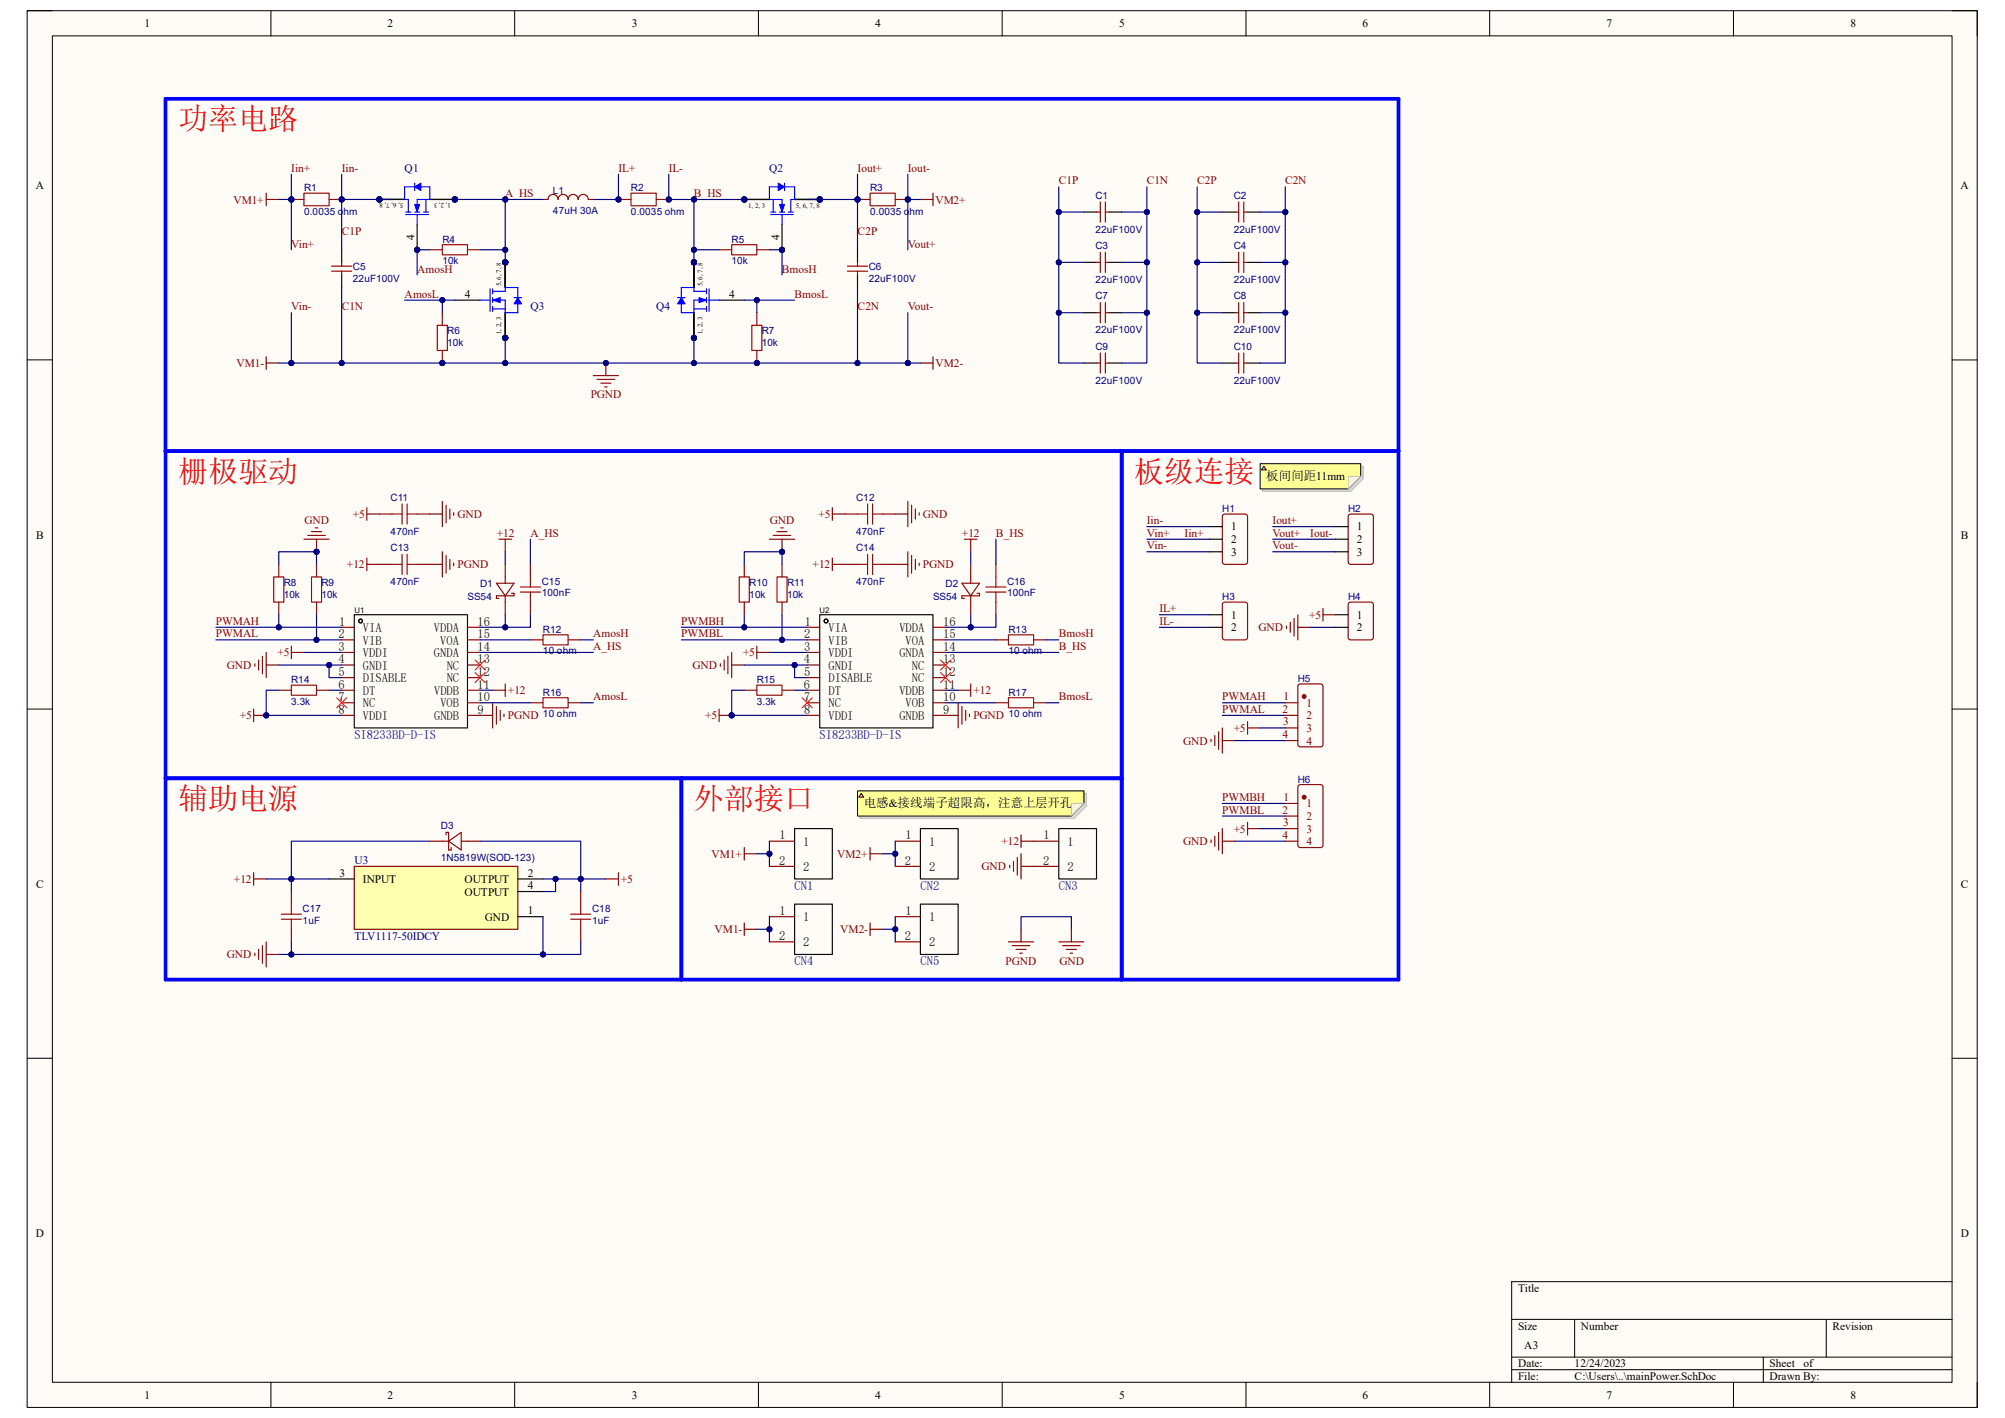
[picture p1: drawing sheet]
<svg xmlns="http://www.w3.org/2000/svg" width="297mm" height="210mm" viewBox="0 0 297 210" stroke-linecap="round" stroke-linejoin="round" font-family="sans-serif">
<defs><g id="words">
<g font-size="4.4" fill="#f00">
<text x="26.4" y="19.2">功率电路</text>
<text x="26.4" y="71.4">栅极驱动</text>
<text x="168" y="71.4">板级连接</text>
<text x="26.4" y="119.8">辅助电源</text>
<text x="102.8" y="119.8">外部接口</text>
</g>
<g font-size="1.9">
<text x="187.6" y="71.1">板间间距11mm</text>
<text x="50.2" y="94.5">2</text>
<text x="50.2" y="92.7">1</text>
<text x="53.8" y="93.6">VIA</text>
<text x="53.8" y="95.5">VIB</text>
<text x="64.3" y="93.6">VDDA</text>
<text x="65.2" y="95.5">VOA</text>
<text x="70.7" y="94.5">15</text>
<text x="70.7" y="92.7">16</text>
<text x="119.1" y="94.5">2</text>
<text x="119.2" y="92.7">1</text>
<text x="122.7" y="93.6">VIA</text>
<text x="122.7" y="95.5">VIB</text>
<text x="133.2" y="93.6">VDDA</text>
<text x="134.2" y="95.5">VOA</text>
<text x="139.7" y="94.5">15</text>
<text x="139.7" y="92.7">16</text>
<text x="50.1" y="98.3">4</text>
<text x="50.2" y="96.4">3</text>
<text x="50.2" y="100.1">5</text>
<text x="50.2" y="102">6</text>
<text x="53.8" y="97.3">VDDI</text>
<text x="53.8" y="99.2">GNDI</text>
<text x="53.8" y="101">DISABLE</text>
<text x="64.3" y="97.3">GNDA</text>
<text x="66.2" y="101">NC</text>
<text x="66.2" y="99.2">NC</text>
<text x="70.7" y="102">11</text>
<text x="70.7" y="100.1">12</text>
<text x="70.7" y="98.3">13</text>
<text x="70.7" y="96.4">14</text>
<text x="119.1" y="98.3">4</text>
<text x="119.1" y="102">6</text>
<text x="119.1" y="96.4">3</text>
<text x="119.1" y="100.1">5</text>
<text x="122.7" y="97.3">VDDI</text>
<text x="122.7" y="99.2">GNDI</text>
<text x="122.7" y="101">DISABLE</text>
<text x="133.2" y="97.3">GNDA</text>
<text x="135.1" y="101">NC</text>
<text x="135.1" y="99.2">NC</text>
<text x="139.7" y="102">11</text>
<text x="139.7" y="100.1">12</text>
<text x="139.7" y="98.3">13</text>
<text x="139.7" y="96.4">14</text>
<text x="50.2" y="103.8">7</text>
<text x="50.2" y="105.7">8</text>
<text x="53.8" y="102.9">DT</text>
<text x="53.8" y="104.8">NC</text>
<text x="53.8" y="106.6">VDDI</text>
<text x="64.3" y="106.6">GNDB</text>
<text x="64.3" y="102.9">VDDB</text>
<text x="65.2" y="104.8">VOB</text>
<text x="70.7" y="105.7">9</text>
<text x="70.7" y="103.8">10</text>
<text x="119.1" y="103.8">7</text>
<text x="119.1" y="105.7">8</text>
<text x="122.7" y="102.9">DT</text>
<text x="122.7" y="104.8">NC</text>
<text x="122.7" y="106.6">VDDI</text>
<text x="133.2" y="106.6">GNDB</text>
<text x="133.2" y="102.9">VDDB</text>
<text x="134.2" y="104.8">VOB</text>
<text x="139.7" y="105.7">9</text>
<text x="139.7" y="103.8">10</text>
<text x="128" y="119.6">电感&amp;接线端子超限高，注意上层开孔</text>
<text x="115.5" y="124.3">1</text>
<text x="119" y="125.3">1</text>
<text x="134.1" y="124.3">1</text>
<text x="137.6" y="125.3">1</text>
<text x="154.6" y="124.3">1</text>
<text x="158.2" y="125.3">1</text>
<text x="115.4" y="128.1">2</text>
<text x="119" y="129">2</text>
<text x="134" y="128.1">2</text>
<text x="137.6" y="129">2</text>
<text x="154.5" y="128.1">2</text>
<text x="158.2" y="129">2</text>
<text x="115.5" y="135.5">1</text>
<text x="119" y="136.4">1</text>
<text x="134.1" y="135.5">1</text>
<text x="137.6" y="136.4">1</text>
<text x="115.4" y="139.2">2</text>
<text x="119" y="140.2">2</text>
<text x="134" y="139.2">2</text>
<text x="137.6" y="140.2">2</text>
</g>
<g font-size="1.9" fill="#000080">
<text x="52.5" y="109.4">SI8233BD-D-IS</text>
<text x="121.4" y="109.4">SI8233BD-D-IS</text>
<text x="117.7" y="131.8">CN1</text>
<text x="136.4" y="131.8">CN2</text>
<text x="156.8" y="131.8">CN3</text>
<text x="117.7" y="143">CN4</text>
<text x="136.4" y="143">CN5</text>
</g>
<g font-size="1.7">
<text x="21.4" y="4">1</text>
<text x="57.4" y="4">2</text>
<text x="93.6" y="4">3</text>
<text x="129.6" y="4">4</text>
<text x="165.8" y="4">5</text>
<text x="201.8" y="4">6</text>
<text x="238" y="4">7</text>
<text x="274.1" y="4">8</text>
<text x="5.3" y="28">A</text>
<text x="290.4" y="28">A</text>
<text x="61.4" y="35.6" transform="rotate(-90 61.4 35.6)">4</text>
<text x="115.5" y="35.6" transform="rotate(-90 115.5 35.6)">4</text>
<text x="68.8" y="44.1">4</text>
<text x="108" y="44.1">4</text>
<text x="5.4" y="79.8">B</text>
<text x="182.4" y="82.3">3</text>
<text x="182.4" y="78.6">1</text>
<text x="182.4" y="80.4">2</text>
<text x="201" y="82.3">3</text>
<text x="201" y="78.6">1</text>
<text x="201" y="80.4">2</text>
<text x="290.5" y="79.8">B</text>
<text x="182.4" y="91.6">1</text>
<text x="182.4" y="93.5">2</text>
<text x="201" y="91.6">1</text>
<text x="201" y="93.5">2</text>
<text x="5.3" y="131.4">C</text>
<text x="50.3" y="129.8">3</text>
<text x="53.8" y="130.8">INPUT</text>
<text x="68.8" y="130.8">OUTPUT</text>
<text x="78.2" y="129.8">2</text>
<text x="78.2" y="131.7">4</text>
<text x="290.5" y="131.4">C</text>
<text x="68.8" y="132.6">OUTPUT</text>
<text x="71.8" y="136.4">GND</text>
<text x="78.2" y="135.4">1</text>
<text x="5.3" y="183.2">D</text>
<text x="290.4" y="183.2">D</text>
<text x="224.9" y="191.3">Title</text>
<text x="224.9" y="196.9">Size</text>
<text x="234.2" y="196.9">Number</text>
<text x="271.4" y="196.9">Revision</text>
<text x="224.9" y="202.5">Date:</text>
<text x="225.8" y="199.7">A3</text>
<text x="233.3" y="202.5">12/24/2023</text>
<text x="262.1" y="202.5">Sheet</text>
<text x="267.2" y="202.5">of</text>
<text x="21.4" y="207.2">1</text>
<text x="57.4" y="207.2">2</text>
<text x="93.6" y="207.2">3</text>
<text x="129.6" y="207.2">4</text>
<text x="165.8" y="207.2">5</text>
<text x="201.8" y="207.2">6</text>
<text x="224.9" y="204.4">File:</text>
<text x="233.3" y="204.4">C:\Users\..\mainPower.SchDoc</text>
<text x="238" y="207.2">7</text>
<text x="262.1" y="204.4">Drawn By:</text>
<text x="274.1" y="207.2">8</text>
</g>
<g font-size="1.7" fill="#800000">
<text x="43.1" y="25.4">Iin+</text>
<text x="50.6" y="25.4">Iin-</text>
<text x="74.8" y="29.2">A_HS</text>
<text x="91.6" y="25.4">IL+</text>
<text x="99.1" y="25.4">IL-</text>
<text x="102.8" y="29.2">B_HS</text>
<text x="127" y="25.4">Iout+</text>
<text x="134.5" y="25.4">Iout-</text>
<text x="156.8" y="27.3">C1P</text>
<text x="169.9" y="27.3">C1N</text>
<text x="177.3" y="27.3">C2P</text>
<text x="190.4" y="27.3">C2N</text>
<text x="34.6" y="30.1">VM1+</text>
<text x="50.6" y="34.8">C1P</text>
<text x="127" y="34.8">C2P</text>
<text x="138.6" y="30.1">VM2+</text>
<text x="43.1" y="36.7">Vin+</text>
<text x="61.8" y="40.4">AmosH</text>
<text x="115.8" y="40.4">BmosH</text>
<text x="134.5" y="36.7">Vout+</text>
<text x="43.1" y="46">Vin-</text>
<text x="50.6" y="46">C1N</text>
<text x="59.9" y="44.1">AmosL</text>
<text x="117.7" y="44.1">BmosL</text>
<text x="127" y="46">C2N</text>
<text x="134.5" y="46">Vout-</text>
<text x="35" y="54.4">VM1-</text>
<text x="87.5" y="59">PGND</text>
<text x="138.6" y="54.4">VM2-</text>
<text x="45.1" y="77.6">GND</text>
<text x="52.3" y="76.7">+5</text>
<text x="67.8" y="76.7">GND</text>
<text x="114" y="77.6">GND</text>
<text x="121.2" y="76.7">+5</text>
<text x="136.7" y="76.7">GND</text>
<text x="169.9" y="77.6">Iin-</text>
<text x="188.5" y="77.6">Iout+</text>
<text x="73.6" y="79.5">+12</text>
<text x="78.6" y="79.5">A_HS</text>
<text x="142.5" y="79.5">+12</text>
<text x="147.5" y="79.5">B_HS</text>
<text x="169.9" y="79.5">Vin+</text>
<text x="169.9" y="81.4">Vin-</text>
<text x="175.5" y="79.5">Iin+</text>
<text x="188.5" y="79.5">Vout+</text>
<text x="188.5" y="81.4">Vout-</text>
<text x="194.1" y="79.5">Iout-</text>
<text x="51.4" y="84.2">+12</text>
<text x="67.8" y="84.2">PGND</text>
<text x="120.4" y="84.2">+12</text>
<text x="136.7" y="84.2">PGND</text>
<text x="32" y="92.5">PWMAH</text>
<text x="32" y="94.4">PWMAL</text>
<text x="87.9" y="94.4">AmosH</text>
<text x="100.9" y="92.5">PWMBH</text>
<text x="100.9" y="94.4">PWMBL</text>
<text x="156.8" y="94.4">BmosH</text>
<text x="171.7" y="90.7">IL+</text>
<text x="171.7" y="92.5">IL-</text>
<text x="186.4" y="93.5">GND</text>
<text x="193.9" y="91.6">+5</text>
<text x="33.6" y="99.1">GND</text>
<text x="41.1" y="97.2">+5</text>
<text x="87.9" y="96.3">A_HS</text>
<text x="102.6" y="99.1">GND</text>
<text x="110.1" y="97.2">+5</text>
<text x="156.8" y="96.3">B_HS</text>
<text x="35.5" y="106.5">+5</text>
<text x="75.2" y="102.8">+12</text>
<text x="75.2" y="106.5">PGND</text>
<text x="87.9" y="103.7">AmosL</text>
<text x="104.5" y="106.5">+5</text>
<text x="144.2" y="102.8">+12</text>
<text x="144.2" y="106.5">PGND</text>
<text x="156.8" y="103.7">BmosL</text>
<text x="181.1" y="103.7">PWMAH</text>
<text x="181.1" y="105.6">PWMAL</text>
<text x="175.3" y="110.3">GND</text>
<text x="182.8" y="108.4">+5</text>
<text x="181.1" y="118.7">PWMBH</text>
<text x="148.3" y="125.2">+12</text>
<text x="175.3" y="125.2">GND</text>
<text x="181.1" y="120.5">PWMBL</text>
<text x="182.8" y="123.3">+5</text>
<text x="34.6" y="130.8">+12</text>
<text x="92" y="130.8">+5</text>
<text x="105.4" y="127">VM1+</text>
<text x="124" y="127">VM2+</text>
<text x="145.4" y="128.9">GND</text>
<text x="33.6" y="141.9">GND</text>
<text x="105.8" y="138.2">VM1-</text>
<text x="124.5" y="138.2">VM2-</text>
<text x="149" y="142.9">PGND</text>
<text x="156.9" y="142.9">GND</text>
</g>
<g font-size="1.7" fill="#000080">
<text x="59.9" y="25.4">Q1</text>
<text x="114" y="25.4">Q2</text>
<text x="78.6" y="46">Q3</text>
<text x="97.2" y="46">Q4</text>
<text x="52.5" y="128">U3</text>
<text x="52.5" y="139.1">TLV1117-50IDCY</text>
</g>
<g font-size="1.7" fill="#800">
<text x="190" y="105.6">2</text>
<text x="190.1" y="107.4">3</text>
<text x="190.1" y="103.7">1</text>
<text x="193.5" y="104.6">1</text>
<text x="193.5" y="106.5">2</text>
<text x="190" y="109.3">4</text>
<text x="193.5" y="108.4">3</text>
<text x="193.5" y="110.3">4</text>
<text x="190.1" y="118.7">1</text>
<text x="193.5" y="119.6">1</text>
<text x="190" y="120.5">2</text>
<text x="190" y="124.2">4</text>
<text x="190.1" y="122.4">3</text>
<text x="193.5" y="121.5">2</text>
<text x="193.5" y="123.3">3</text>
<text x="193.5" y="125.2">4</text>
</g>
<g font-size="1.5" fill="#000080">
<text x="45" y="28.3">R1</text>
<text x="81.9" y="28.7">L1</text>
<text x="93.5" y="28.3">R2</text>
<text x="128.9" y="28.3">R3</text>
<text x="162.3" y="29.4">C1</text>
<text x="182.8" y="29.4">C2</text>
<text x="45" y="31.8">0.0035 ohm</text>
<text x="65.5" y="35.9">R4</text>
<text x="81.9" y="31.7">47uH 30A</text>
<text x="93.5" y="31.8">0.0035 ohm</text>
<text x="108.4" y="35.9">R5</text>
<text x="128.9" y="31.8">0.0035 ohm</text>
<text x="162.3" y="34.5">22uF100V</text>
<text x="182.8" y="34.5">22uF100V</text>
<text x="52.3" y="40">C5</text>
<text x="52.3" y="41.7">22uF100V</text>
<text x="65.5" y="39.1">10k</text>
<text x="108.4" y="39.1">10k</text>
<text x="128.7" y="40">C6</text>
<text x="128.7" y="41.7">22uF100V</text>
<text x="162.3" y="36.9">C3</text>
<text x="162.3" y="41.9">22uF100V</text>
<text x="182.8" y="36.9">C4</text>
<text x="182.8" y="41.9">22uF100V</text>
<text x="162.3" y="44.3">C7</text>
<text x="182.8" y="44.3">C8</text>
<text x="66.3" y="49.5">R6</text>
<text x="66.3" y="51.2">10k</text>
<text x="112.9" y="49.5">R7</text>
<text x="112.9" y="51.2">10k</text>
<text x="162.3" y="49.4">22uF100V</text>
<text x="162.3" y="51.8">C9</text>
<text x="182.8" y="49.4">22uF100V</text>
<text x="182.8" y="51.8">C10</text>
<text x="162.3" y="56.8">22uF100V</text>
<text x="182.8" y="56.8">22uF100V</text>
<text x="57.9" y="74.2">C11</text>
<text x="126.8" y="74.2">C12</text>
<text x="181.1" y="75.8">H1</text>
<text x="199.7" y="75.8">H2</text>
<text x="57.9" y="81.6">C13</text>
<text x="57.9" y="79.2">470nF</text>
<text x="126.8" y="81.6">C14</text>
<text x="126.8" y="79.2">470nF</text>
<text x="42" y="86.8">R8</text>
<text x="42" y="88.5">10k</text>
<text x="47.6" y="86.8">R9</text>
<text x="47.6" y="88.5">10k</text>
<text x="57.9" y="86.6">470nF</text>
<text x="69.3" y="88.9">SS54</text>
<text x="71.1" y="87">D1</text>
<text x="80.3" y="86.6">C15</text>
<text x="80.3" y="88.3">100nF</text>
<text x="111" y="86.8">R10</text>
<text x="111" y="88.5">10k</text>
<text x="116.6" y="86.8">R11</text>
<text x="116.6" y="88.5">10k</text>
<text x="126.8" y="86.6">470nF</text>
<text x="138.2" y="88.9">SS54</text>
<text x="140.1" y="87">D2</text>
<text x="149.2" y="86.6">C16</text>
<text x="149.2" y="88.3">100nF</text>
<text x="181.1" y="88.9">H3</text>
<text x="199.7" y="88.9">H4</text>
<text x="80.4" y="93.7">R12</text>
<text x="149.4" y="93.7">R13</text>
<text x="43.1" y="101.2">R14</text>
<text x="80.4" y="96.9">10 ohm</text>
<text x="112.1" y="101.2">R15</text>
<text x="149.4" y="96.9">10 ohm</text>
<text x="192.2" y="101">H5</text>
<text x="43.1" y="104.4">3.3k</text>
<text x="80.4" y="103">R16</text>
<text x="80.4" y="106.2">10 ohm</text>
<text x="112.1" y="104.4">3.3k</text>
<text x="149.4" y="103">R17</text>
<text x="149.4" y="106.2">10 ohm</text>
<text x="192.2" y="115.9">H6</text>
<text x="65.3" y="122.8">D3</text>
<text x="65.3" y="127.5">1N5819W(SOD-123)</text>
<text x="44.8" y="135.1">C17</text>
<text x="44.8" y="136.8">1uF</text>
<text x="87.7" y="135.1">C18</text>
<text x="87.7" y="136.8">1uF</text>
</g>
<g font-size="1.1">
<text x="52.5" y="90.8">U1</text>
<text x="121.4" y="90.8">U2</text>
</g>
<g font-size="1">
<text x="59.8" y="30.1" transform="rotate(-180 59.8 30.1)">5, 6, 7, 8</text>
<text x="66.8" y="30.1" transform="rotate(-180 66.8 30.1)">1, 2, 3</text>
<text x="110.8" y="30.8">1, 2, 3</text>
<text x="117.9" y="30.8">5, 6, 7, 8</text>
<text x="74.3" y="42.4" transform="rotate(-90 74.3 42.4)">5, 6, 7, 8</text>
<text x="104.1" y="42.4" transform="rotate(-90 104.1 42.4)">5, 6, 7, 8</text>
<text x="74.3" y="49.5" transform="rotate(-90 74.3 49.5)">1, 2, 3</text>
<text x="104.1" y="49.5" transform="rotate(-90 104.1 49.5)">1, 2, 3</text>
</g>
</g></defs>
<path d="M4 1.6h288.9v206.8h-288.9z" fill-rule="evenodd" fill="#fffcf8"/>
<path d="M4 1.6h288.9v206.8h-288.9z" fill="none" stroke="#000" stroke-width=".15"/>
<path d="M7.8 5.3h281.4v199.4h-281.4z" fill-rule="evenodd" fill="#fffcf8"/>
<g fill="none" stroke="#000" stroke-width=".15">
<path d="M4 1.6h3.7M7.8 5.3h281.4v199.4h-281.4zM40.1 1.6v3.7M76.2 1.6v3.7M112.3 1.6v3.7M148.5 1.6v3.7M184.6 1.6v3.7M220.7 1.6v3.7M256.8 1.6v3.7M289.2 1.6h3.7v3.7M4 53.3h3.7M289.2 53.3h3.7"/>
<path d="M4 105h3.8M289.2 105h3.7M4 156.7h3.8M289.2 156.7h3.7M223.9 195.4h65.3M233.3 195.4v5.6M270.5 195.4v5.6M289.2 189.8h-65.3v14.9M40.1 204.7v3.7M76.2 204.7v3.7M112.4 204.7v3.7M148.5 204.7v3.7"/>
<path d="M184.6 204.7v3.7M220.7 204.7v3.7M223.9 201h65.3M223.9 202.9h65.3M256.8 204.7v3.7M261.2 201v3.7M292.9 204.7v3.7"/>
</g>
<circle cx="74.8" cy="50" r=".37" fill="#000080"/>
<circle cx="74.8" cy="50" r=".37" fill="none" stroke="#000080" stroke-width=".15"/>
<circle cx="74.8" cy="50" r=".37" fill="#000080"/>
<circle cx="74.8" cy="50" r=".37" fill="none" stroke="#000080" stroke-width=".15"/>
<circle cx="74.8" cy="50" r=".37" fill="#000080"/>
<circle cx="74.8" cy="50" r=".37" fill="none" stroke="#000080" stroke-width=".15"/>
<circle cx="74.8" cy="38.9" r=".37" fill="#000080"/>
<circle cx="74.8" cy="38.9" r=".37" fill="none" stroke="#000080" stroke-width=".15"/>
<circle cx="74.8" cy="38.9" r=".37" fill="#000080"/>
<circle cx="74.8" cy="38.9" r=".37" fill="none" stroke="#000080" stroke-width=".15"/>
<circle cx="74.8" cy="38.9" r=".37" fill="#000080"/>
<circle cx="74.8" cy="38.9" r=".37" fill="none" stroke="#000080" stroke-width=".15"/>
<circle cx="74.8" cy="38.9" r=".37" fill="#000080"/>
<circle cx="74.8" cy="38.9" r=".37" fill="none" stroke="#000080" stroke-width=".15"/>
<path d="M74.8 46.3v3.7" fill="none" stroke="#000" stroke-width=".17"/>
<circle cx="74.8" cy="50" r=".37" fill="#000080"/>
<circle cx="74.8" cy="50" r=".37" fill="none" stroke="#000080" stroke-width=".15"/>
<path d="M74.8 46.3v3.7" fill="none" stroke="#000" stroke-width=".17"/>
<circle cx="74.8" cy="50" r=".37" fill="#000080"/>
<circle cx="74.8" cy="50" r=".37" fill="none" stroke="#000080" stroke-width=".15"/>
<path d="M74.8 46.3v3.7" fill="none" stroke="#000" stroke-width=".17"/>
<circle cx="74.8" cy="50" r=".37" fill="#000080"/>
<circle cx="74.8" cy="50" r=".37" fill="none" stroke="#000080" stroke-width=".15"/>
<path d="M74.8 38.9v3.7M67.4 44.4h3.7" fill="none" stroke="#000" stroke-width=".17"/>
<circle cx="74.8" cy="38.9" r=".37" fill="#000080"/>
<circle cx="74.8" cy="38.9" r=".37" fill="none" stroke="#000080" stroke-width=".15"/>
<path d="M74.8 38.9v3.7" fill="none" stroke="#000" stroke-width=".17"/>
<circle cx="74.8" cy="38.9" r=".37" fill="#000080"/>
<circle cx="74.8" cy="38.9" r=".37" fill="none" stroke="#000080" stroke-width=".15"/>
<path d="M74.8 38.9v3.7" fill="none" stroke="#000" stroke-width=".17"/>
<circle cx="74.8" cy="38.9" r=".37" fill="#000080"/>
<circle cx="74.8" cy="38.9" r=".37" fill="none" stroke="#000080" stroke-width=".15"/>
<path d="M74.8 38.9v3.7" fill="none" stroke="#000" stroke-width=".17"/>
<circle cx="74.8" cy="38.9" r=".37" fill="#000080"/>
<circle cx="74.8" cy="38.9" r=".37" fill="none" stroke="#000080" stroke-width=".15"/>
<path d="M71.1 44.4h1.5M72.6 42.8v3.3M73 43.1h1.8M73 44.4h1.8v1.9M73 45.8h1.8M73 42.8v.7M73 44.1v.7M73 45.4v.7" fill="none" stroke="#00f" stroke-width=".17"/>
<path d="M73 44.4l1.1-.3v.7z" fill="#00f"/>
<path d="M73 44.4l1.1-.3v.7z" fill="none" stroke="#00f" stroke-width=".15"/>
<path d="M74.8 42.6v.5" fill="none" stroke="#00f" stroke-width=".17"/>
<path d="M76.7 44.1l.6 .9h-1.2z" fill="#00f"/>
<path d="M76.7 44.1l.6 .9h-1.2z" fill="none" stroke="#00f" stroke-width=".15"/>
<path d="M74.8 42.6h1.9v1.5M76.1 44.1h1.2M76.7 45v1.3h-1.9" fill="none" stroke="#00f" stroke-width=".17"/>
<g fill="none" stroke="#800" stroke-width=".17">
<path d="M49.1 39.4h3M50.6 38.9v.5M125.5 39.4h3M127 38.9v.5M162.4 31.4h.6M162.4 38.9h.6M163 29.9v3M163 37.4v2.9M163.7 29.9v3M163.7 37.4v2.9M163.7 31.4h.6M163.7 38.9h.6"/>
<path d="M182.9 31.4h.6M182.9 38.9h.6M183.5 29.9v3M183.5 37.4v3M184.2 31.4h.6M184.2 38.9h.6M184.2 29.9v3M184.2 37.4v3M49.1 40.2h3M50.6 40.2v.5M125.5 40.2h3M127 40.2v.5"/>
<path d="M162.4 46.3h.6M162.4 53.8h.6M163 44.8v3M163 52.3v3M163.7 44.8v3M163.7 52.3v3M163.7 46.3h.6M163.7 53.8h.6M182.9 46.3h.6M182.9 53.8h.6M183.5 44.8v3M183.5 52.3v3"/>
<path d="M184.2 46.3h.6M184.2 53.8h.6M184.2 44.8v3M184.2 52.3v3"/>
</g>
<g fill="none" stroke="#000" stroke-width=".17">
<path d="M50.6 37v1.9M127 37v1.9M160.6 31.4h1.8M160.6 38.9h1.8M164.3 31.4h1.9M164.3 38.9h1.9M181.1 31.4h1.8M181.1 38.9h1.8M184.8 31.4h1.9M184.8 38.9h1.9M50.6 40.7v1.9M127 40.7v1.9"/>
<path d="M160.6 46.3h1.8M160.6 53.8h1.8M164.3 46.3h1.9M164.3 53.8h1.9M181.1 46.3h1.8M181.1 53.8h1.8M184.8 46.3h1.9M184.8 53.8h1.9"/>
</g>
<circle cx="102.8" cy="50" r=".37" fill="#000080"/>
<circle cx="102.8" cy="50" r=".37" fill="none" stroke="#000080" stroke-width=".15"/>
<circle cx="102.8" cy="50" r=".37" fill="#000080"/>
<circle cx="102.8" cy="50" r=".37" fill="none" stroke="#000080" stroke-width=".15"/>
<circle cx="102.8" cy="50" r=".37" fill="#000080"/>
<circle cx="102.8" cy="50" r=".37" fill="none" stroke="#000080" stroke-width=".15"/>
<circle cx="102.8" cy="38.9" r=".37" fill="#000080"/>
<circle cx="102.8" cy="38.9" r=".37" fill="none" stroke="#000080" stroke-width=".15"/>
<circle cx="102.8" cy="38.9" r=".37" fill="#000080"/>
<circle cx="102.8" cy="38.9" r=".37" fill="none" stroke="#000080" stroke-width=".15"/>
<circle cx="102.8" cy="38.9" r=".37" fill="#000080"/>
<circle cx="102.8" cy="38.9" r=".37" fill="none" stroke="#000080" stroke-width=".15"/>
<circle cx="102.8" cy="38.9" r=".37" fill="#000080"/>
<circle cx="102.8" cy="38.9" r=".37" fill="none" stroke="#000080" stroke-width=".15"/>
<path d="M102.8 46.3v3.7" fill="none" stroke="#000" stroke-width=".17"/>
<circle cx="102.8" cy="50" r=".37" fill="#000080"/>
<circle cx="102.8" cy="50" r=".37" fill="none" stroke="#000080" stroke-width=".15"/>
<path d="M102.8 46.3v3.7" fill="none" stroke="#000" stroke-width=".17"/>
<circle cx="102.8" cy="50" r=".37" fill="#000080"/>
<circle cx="102.8" cy="50" r=".37" fill="none" stroke="#000080" stroke-width=".15"/>
<path d="M102.8 46.3v3.7" fill="none" stroke="#000" stroke-width=".17"/>
<circle cx="102.8" cy="50" r=".37" fill="#000080"/>
<circle cx="102.8" cy="50" r=".37" fill="none" stroke="#000080" stroke-width=".15"/>
<path d="M102.8 38.9v3.7M106.5 44.4h3.8" fill="none" stroke="#000" stroke-width=".17"/>
<circle cx="102.8" cy="38.9" r=".37" fill="#000080"/>
<circle cx="102.8" cy="38.9" r=".37" fill="none" stroke="#000080" stroke-width=".15"/>
<path d="M102.8 38.9v3.7" fill="none" stroke="#000" stroke-width=".17"/>
<circle cx="102.8" cy="38.9" r=".37" fill="#000080"/>
<circle cx="102.8" cy="38.9" r=".37" fill="none" stroke="#000080" stroke-width=".15"/>
<path d="M102.8 38.9v3.7" fill="none" stroke="#000" stroke-width=".17"/>
<circle cx="102.8" cy="38.9" r=".37" fill="#000080"/>
<circle cx="102.8" cy="38.9" r=".37" fill="none" stroke="#000080" stroke-width=".15"/>
<path d="M102.8 38.9v3.7" fill="none" stroke="#000" stroke-width=".17"/>
<circle cx="102.8" cy="38.9" r=".37" fill="#000080"/>
<circle cx="102.8" cy="38.9" r=".37" fill="none" stroke="#000080" stroke-width=".15"/>
<path d="M102.8 43.1h1.9M102.8 45.8h1.9M104.7 44.4h-1.9v1.9M104.7 42.8v.7M104.7 44.1v.7M104.7 45.4v.7M105 44.4h1.5M105 42.8v3.3" fill="none" stroke="#00f" stroke-width=".17"/>
<path d="M103.5 44.1l1.2 .3-1.2 .4z" fill="#00f"/>
<path d="M103.5 44.1l1.2 .3-1.2 .4z" fill="none" stroke="#00f" stroke-width=".15"/>
<path d="M102.8 42.6v.5" fill="none" stroke="#00f" stroke-width=".17"/>
<path d="M100.9 44.1l.6 .9h-1.1z" fill="#00f"/>
<path d="M100.9 44.1l.6 .9h-1.1z" fill="none" stroke="#00f" stroke-width=".15"/>
<path d="M100.4 44.1h1.1M100.9 45v1.3h1.9M102.8 42.6h-1.9v1.5" fill="none" stroke="#00f" stroke-width=".17"/>
<circle cx="67.4" cy="29.5" r=".37" fill="#000080"/>
<circle cx="67.4" cy="29.5" r=".37" fill="none" stroke="#000080" stroke-width=".15"/>
<circle cx="67.4" cy="29.5" r=".37" fill="#000080"/>
<circle cx="67.4" cy="29.5" r=".37" fill="none" stroke="#000080" stroke-width=".15"/>
<circle cx="67.4" cy="29.5" r=".37" fill="#000080"/>
<circle cx="67.4" cy="29.5" r=".37" fill="none" stroke="#000080" stroke-width=".15"/>
<circle cx="61.8" cy="37" r=".37" fill="#000080"/>
<circle cx="61.8" cy="37" r=".37" fill="none" stroke="#000080" stroke-width=".15"/>
<circle cx="56.2" cy="29.5" r=".37" fill="#000080"/>
<circle cx="56.2" cy="29.5" r=".37" fill="none" stroke="#000080" stroke-width=".15"/>
<circle cx="56.2" cy="29.5" r=".37" fill="#000080"/>
<circle cx="56.2" cy="29.5" r=".37" fill="none" stroke="#000080" stroke-width=".15"/>
<circle cx="56.2" cy="29.5" r=".37" fill="#000080"/>
<circle cx="56.2" cy="29.5" r=".37" fill="none" stroke="#000080" stroke-width=".15"/>
<circle cx="56.2" cy="29.5" r=".37" fill="#000080"/>
<circle cx="56.2" cy="29.5" r=".37" fill="none" stroke="#000080" stroke-width=".15"/>
<path d="M63.7 29.5h3.7" fill="none" stroke="#000" stroke-width=".17"/>
<circle cx="67.4" cy="29.5" r=".37" fill="#000080"/>
<circle cx="67.4" cy="29.5" r=".37" fill="none" stroke="#000080" stroke-width=".15"/>
<path d="M63.7 29.5h3.7" fill="none" stroke="#000" stroke-width=".17"/>
<circle cx="67.4" cy="29.5" r=".37" fill="#000080"/>
<circle cx="67.4" cy="29.5" r=".37" fill="none" stroke="#000080" stroke-width=".15"/>
<path d="M63.7 29.5h3.7" fill="none" stroke="#000" stroke-width=".17"/>
<circle cx="67.4" cy="29.5" r=".37" fill="#000080"/>
<circle cx="67.4" cy="29.5" r=".37" fill="none" stroke="#000080" stroke-width=".15"/>
<path d="M61.8 33.3v3.7" fill="none" stroke="#000" stroke-width=".17"/>
<circle cx="61.8" cy="37" r=".37" fill="#000080"/>
<circle cx="61.8" cy="37" r=".37" fill="none" stroke="#000080" stroke-width=".15"/>
<path d="M56.2 29.5h3.7" fill="none" stroke="#000" stroke-width=".17"/>
<circle cx="56.2" cy="29.5" r=".37" fill="#000080"/>
<circle cx="56.2" cy="29.5" r=".37" fill="none" stroke="#000080" stroke-width=".15"/>
<path d="M56.2 29.5h3.7" fill="none" stroke="#000" stroke-width=".17"/>
<circle cx="56.2" cy="29.5" r=".37" fill="#000080"/>
<circle cx="56.2" cy="29.5" r=".37" fill="none" stroke="#000080" stroke-width=".15"/>
<path d="M56.2 29.5h3.7" fill="none" stroke="#000" stroke-width=".17"/>
<circle cx="56.2" cy="29.5" r=".37" fill="#000080"/>
<circle cx="56.2" cy="29.5" r=".37" fill="none" stroke="#000080" stroke-width=".15"/>
<path d="M56.2 29.5h3.7" fill="none" stroke="#000" stroke-width=".17"/>
<circle cx="56.2" cy="29.5" r=".37" fill="#000080"/>
<circle cx="56.2" cy="29.5" r=".37" fill="none" stroke="#000080" stroke-width=".15"/>
<path d="M60.1 31.8h3.4M60.1 31.4h.8M60.5 29.5v1.9M61.4 31.4h.8M61.8 31.8v1.5M62.7 31.4h.8M63.1 29.5v1.9M63.7 29.5h-1.9v1.9" fill="none" stroke="#00f" stroke-width=".17"/>
<path d="M61.4 30.3h.8l-.4 1.1z" fill="#00f"/>
<path d="M61.4 30.3h.8l-.4 1.1z" fill="none" stroke="#00f" stroke-width=".15"/>
<path d="M59.9 29.5h.6" fill="none" stroke="#00f" stroke-width=".17"/>
<path d="M61.4 27.7l1-.6v1.1z" fill="#00f"/>
<path d="M61.4 27.7l1-.6v1.1z" fill="none" stroke="#00f" stroke-width=".15"/>
<path d="M61.4 27.1v1.1M61.4 27.7h-1.5v1.8M62.4 27.7h1.3v1.8" fill="none" stroke="#00f" stroke-width=".17"/>
<circle cx="110.3" cy="29.5" r=".37" fill="#000080"/>
<circle cx="110.3" cy="29.5" r=".37" fill="none" stroke="#000080" stroke-width=".15"/>
<circle cx="110.3" cy="29.5" r=".37" fill="#000080"/>
<circle cx="110.3" cy="29.5" r=".37" fill="none" stroke="#000080" stroke-width=".15"/>
<circle cx="110.3" cy="29.5" r=".37" fill="#000080"/>
<circle cx="110.3" cy="29.5" r=".37" fill="none" stroke="#000080" stroke-width=".15"/>
<circle cx="115.8" cy="37" r=".37" fill="#000080"/>
<circle cx="115.8" cy="37" r=".37" fill="none" stroke="#000080" stroke-width=".15"/>
<circle cx="121.4" cy="29.5" r=".37" fill="#000080"/>
<circle cx="121.4" cy="29.5" r=".37" fill="none" stroke="#000080" stroke-width=".15"/>
<circle cx="121.4" cy="29.5" r=".37" fill="#000080"/>
<circle cx="121.4" cy="29.5" r=".37" fill="none" stroke="#000080" stroke-width=".15"/>
<circle cx="121.4" cy="29.5" r=".37" fill="#000080"/>
<circle cx="121.4" cy="29.5" r=".37" fill="none" stroke="#000080" stroke-width=".15"/>
<circle cx="121.4" cy="29.5" r=".37" fill="#000080"/>
<circle cx="121.4" cy="29.5" r=".37" fill="none" stroke="#000080" stroke-width=".15"/>
<path d="M110.3 29.5h3.7" fill="none" stroke="#000" stroke-width=".17"/>
<circle cx="110.3" cy="29.5" r=".37" fill="#000080"/>
<circle cx="110.3" cy="29.5" r=".37" fill="none" stroke="#000080" stroke-width=".15"/>
<path d="M110.3 29.5h3.7" fill="none" stroke="#000" stroke-width=".17"/>
<circle cx="110.3" cy="29.5" r=".37" fill="#000080"/>
<circle cx="110.3" cy="29.5" r=".37" fill="none" stroke="#000080" stroke-width=".15"/>
<path d="M110.3 29.5h3.7" fill="none" stroke="#000" stroke-width=".17"/>
<circle cx="110.3" cy="29.5" r=".37" fill="#000080"/>
<circle cx="110.3" cy="29.5" r=".37" fill="none" stroke="#000080" stroke-width=".15"/>
<path d="M115.8 33.3v3.7" fill="none" stroke="#000" stroke-width=".17"/>
<circle cx="115.8" cy="37" r=".37" fill="#000080"/>
<circle cx="115.8" cy="37" r=".37" fill="none" stroke="#000080" stroke-width=".15"/>
<path d="M117.7 29.5h3.7" fill="none" stroke="#000" stroke-width=".17"/>
<circle cx="121.4" cy="29.5" r=".37" fill="#000080"/>
<circle cx="121.4" cy="29.5" r=".37" fill="none" stroke="#000080" stroke-width=".15"/>
<path d="M117.7 29.5h3.7" fill="none" stroke="#000" stroke-width=".17"/>
<circle cx="121.4" cy="29.5" r=".37" fill="#000080"/>
<circle cx="121.4" cy="29.5" r=".37" fill="none" stroke="#000080" stroke-width=".15"/>
<path d="M117.7 29.5h3.7" fill="none" stroke="#000" stroke-width=".17"/>
<circle cx="121.4" cy="29.5" r=".37" fill="#000080"/>
<circle cx="121.4" cy="29.5" r=".37" fill="none" stroke="#000080" stroke-width=".15"/>
<path d="M117.7 29.5h3.7" fill="none" stroke="#000" stroke-width=".17"/>
<circle cx="121.4" cy="29.5" r=".37" fill="#000080"/>
<circle cx="121.4" cy="29.5" r=".37" fill="none" stroke="#000080" stroke-width=".15"/>
<path d="M114 29.5h1.8v1.9M114.2 31.8h3.3M114.2 31.4h.7M114.5 29.5v1.9M115.5 31.4h.7M115.8 31.8v1.5M116.8 31.4h.7M117.1 29.5v1.9" fill="none" stroke="#00f" stroke-width=".17"/>
<path d="M115.5 30.3h.7l-.4 1.1z" fill="#00f"/>
<path d="M115.5 30.3h.7l-.4 1.1z" fill="none" stroke="#00f" stroke-width=".15"/>
<path d="M117.1 29.5h.6" fill="none" stroke="#00f" stroke-width=".17"/>
<path d="M115.3 27.1l.9 .6-.9 .5z" fill="#00f"/>
<path d="M115.3 27.1l.9 .6-.9 .5z" fill="none" stroke="#00f" stroke-width=".15"/>
<path d="M115.3 27.7h-1.3v1.8M116.2 27.1v1.1M116.2 27.7h1.5v1.8" fill="none" stroke="#00f" stroke-width=".17"/>
<path d="M39.4 28.6v1.9M39.4 29.5h1.9M136.3 29.5h1.9M138.2 28.6v1.9" fill="none" stroke="#800000" stroke-width=".17"/>
<path d="M24.5 14.6h182.7v52.2h-182.7z" fill="none" stroke="#00f" stroke-width=".55"/>
<circle cx="65.5" cy="53.8" r=".37" fill="#000080"/>
<circle cx="65.5" cy="53.8" r=".37" fill="none" stroke="#000080" stroke-width=".15"/>
<path d="M64.8 48.2h1.5v3.7h-1.5z" fill="none" stroke="#a00000" stroke-width=".17"/>
<path d="M65.5 46.3v1.9M65.5 51.9v1.9" fill="none" stroke="#800" stroke-width=".17"/>
<circle cx="65.5" cy="53.8" r=".37" fill="#000080"/>
<circle cx="65.5" cy="53.8" r=".37" fill="none" stroke="#000080" stroke-width=".15"/>
<circle cx="112.1" cy="53.8" r=".37" fill="#000080"/>
<circle cx="112.1" cy="53.8" r=".37" fill="none" stroke="#000080" stroke-width=".15"/>
<path d="M111.4 48.2h1.5v3.7h-1.5z" fill="none" stroke="#a00000" stroke-width=".17"/>
<path d="M112.1 46.3v1.9M112.1 51.9v1.9" fill="none" stroke="#800" stroke-width=".17"/>
<circle cx="112.1" cy="53.8" r=".37" fill="#000080"/>
<circle cx="112.1" cy="53.8" r=".37" fill="none" stroke="#000080" stroke-width=".15"/>
<path d="M65.5 36.2h3.8v1.5h-3.8zM108.4 36.2h3.7v1.5h-3.7z" fill="none" stroke="#a00000" stroke-width=".17"/>
<path d="M63.7 37h1.8M69.3 37h1.8M106.5 37h1.9M112.1 37h1.9" fill="none" stroke="#800" stroke-width=".17"/>
<path d="M87.9 55.6h3.7M88.5 56.2h2.6M89 56.7h1.5M89.6 57.3h.3M89.8 53.8v1.8" fill="none" stroke="#800000" stroke-width=".17"/>
<circle cx="89.8" cy="53.8" r=".37" fill="#000080"/>
<circle cx="89.8" cy="53.8" r=".37" fill="none" stroke="#000080" stroke-width=".15"/>
<path d="M39.4 52.8v1.9M39.4 53.8h1.9M136.3 53.8h1.9M138.2 52.8v1.9" fill="none" stroke="#800000" stroke-width=".17"/>
<circle cx="99.1" cy="29.5" r=".37" fill="#000080"/>
<circle cx="99.1" cy="29.5" r=".37" fill="none" stroke="#000080" stroke-width=".15"/>
<circle cx="91.6" cy="29.5" r=".37" fill="#000080"/>
<circle cx="91.6" cy="29.5" r=".37" fill="none" stroke="#000080" stroke-width=".15"/>
<path d="M93.5 28.6h3.7v1.9h-3.7z" fill="none" stroke="#a00000" stroke-width=".17"/>
<path d="M97.2 29.5h1.9" fill="none" stroke="#800" stroke-width=".17"/>
<circle cx="99.1" cy="29.5" r=".37" fill="#000080"/>
<circle cx="99.1" cy="29.5" r=".37" fill="none" stroke="#000080" stroke-width=".15"/>
<path d="M91.6 29.5h1.9" fill="none" stroke="#800" stroke-width=".17"/>
<circle cx="91.6" cy="29.5" r=".37" fill="#000080"/>
<circle cx="91.6" cy="29.5" r=".37" fill="none" stroke="#000080" stroke-width=".15"/>
<circle cx="74.8" cy="29.5" r=".37" fill="#000080"/>
<circle cx="74.8" cy="29.5" r=".37" fill="none" stroke="#000080" stroke-width=".15"/>
<circle cx="102.8" cy="29.5" r=".37" fill="#000080"/>
<circle cx="102.8" cy="29.5" r=".37" fill="none" stroke="#000080" stroke-width=".15"/>
<g fill="none" stroke="#800" stroke-width=".17">
<path d="M50.6 92.9h1.9M50.6 94.8h1.9M50.6 96.6h1.9M50.6 98.5h1.9M69.3 92.9h1.8M69.3 94.8h1.8M69.3 96.6h1.8M69.3 98.5h1.8M73.5 86.4h2.6l-1.3 1.8zM74.8 83.6v2.8M74.8 88.2v2.8M75.8 87.9h.3v.3h-2.6v.4h.4"/>
<path d="M78.6 83.6v1.8M78.6 89.2v1.8M41.3 102.2h1.9M46.9 102.2h1.9M50.6 102.2h1.9M50.6 100.4h1.9M50.6 104.1h1.9M50.6 105.9h1.9M69.3 102.2h1.8M69.3 100.4h1.8M69.3 104.1h1.8M69.3 105.9h1.8"/>
</g>
<path d="M73.9 79.9h1.9M74.8 79.9v1.8M37.6 105v1.9M37.6 105.9h1.8" fill="none" stroke="#800000" stroke-width=".17"/>
<path d="M77.1 87.7h3M77.1 86.9h3M78.6 85.4v1.5M78.6 87.7v1.5M43.2 101.5h3.7v1.5h-3.7z" fill="none" stroke="#a00000" stroke-width=".17"/>
<g fill="none" stroke="#000" stroke-width=".17">
<path d="M52.5 91h16.8v16.8h-16.8z"/>
<circle cx="53.4" cy="92" r=".28"/>
</g>
<path d="M70.4 99.6l1.5 1.5M70.4 97.8l1.5 1.4M71.9 99.6l-1.5 1.5M71.9 97.8l-1.5 1.4M49.9 103.3l1.5 1.5M51.4 103.3l-1.5 1.5" fill="none" stroke="#f00" stroke-width=".15"/>
<circle cx="39.4" cy="105.9" r=".37" fill="#000080"/>
<circle cx="39.4" cy="105.9" r=".37" fill="none" stroke="#000080" stroke-width=".15"/>
<g fill="none" stroke="#800000" stroke-width=".17">
<path d="M45 79.9h3.7M45.6 79.3h2.6M46.1 78.7h1.5M46.7 78.2h.4M46.9 79.9v1.8M54.3 75.2v1.9M54.3 76.1h1.9M63.7 76.1h1.8M65.5 74.3v3.7M66.1 74.8v2.6M66.6 75.4v1.5M67.2 75.9v.4"/>
<path d="M37.8 98.3v.4M38.3 97.8v1.4M38.9 97.2v2.6M39.4 96.6v3.8M39.4 98.5h1.9M43.2 95.7v1.9M43.2 96.6h1.8M54.3 82.7v1.8M54.3 83.6h1.9M73 102.2h1.8M74.8 101.3v1.9"/>
</g>
<path d="M58.1 76.1h1.5M59.6 74.6v3M60.3 74.6v3M60.3 76.1h1.5M40.6 85.4h1.4v3.8h-1.4zM46.1 85.4h1.5v3.8h-1.5zM58.1 83.6h1.5M59.6 82.1v3M60.3 82.1v3M60.3 83.6h1.5M80.4 94h3.8v1.5h-3.8zM80.4 103.3h3.8v1.5h-3.8z" fill="none" stroke="#a00000" stroke-width=".17"/>
<path d="M56.2 76.1h1.9M61.8 76.1h1.9M41.3 83.6v1.8M41.3 89.2v1.8M46.9 83.6v1.8M46.9 89.2v1.8M56.2 83.6h1.9M61.8 83.6h1.9M78.6 94.8h1.8M84.2 94.8h1.8M78.6 104.1h1.8M84.2 104.1h1.8" fill="none" stroke="#800" stroke-width=".17"/>
<circle cx="46.9" cy="81.7" r=".37" fill="#000080"/>
<circle cx="46.9" cy="81.7" r=".37" fill="none" stroke="#000080" stroke-width=".15"/>
<g fill="none" stroke="#800" stroke-width=".17">
<path d="M119.6 92.9h1.8M119.6 94.8h1.8M119.6 96.6h1.8M119.6 98.5h1.8M138.2 92.9h1.9M138.2 94.8h1.9M138.2 96.6h1.9M138.2 98.5h1.9M142.5 86.4h2.6l-1.3 1.8zM143.8 83.6v2.8M143.8 88.2v2.8M144.7 87.9h.4v.3h-2.6v.4h.4"/>
<path d="M147.5 83.6v1.8M147.5 89.2v1.8M110.3 102.2h1.8M115.8 102.2h1.9M119.6 102.2h1.8M119.6 100.4h1.8M119.6 104.1h1.8M119.6 105.9h1.8M138.2 102.2h1.9M138.2 100.4h1.9M138.2 104.1h1.9M138.2 105.9h1.9"/>
</g>
<path d="M142.9 79.9h1.8M143.8 79.9v1.8M106.5 105v1.9M106.5 105.9h1.9" fill="none" stroke="#800000" stroke-width=".17"/>
<path d="M146 87.7h3M146 86.9h3M147.5 85.4v1.5M147.5 87.7v1.5M112.1 101.5h3.7v1.5h-3.7z" fill="none" stroke="#a00000" stroke-width=".17"/>
<g fill="none" stroke="#000" stroke-width=".17">
<path d="M121.4 91h16.8v16.8h-16.8z"/>
<circle cx="122.4" cy="92" r=".28"/>
</g>
<path d="M139.3 99.6l1.5 1.5M139.3 97.8l1.5 1.4M140.8 99.6l-1.5 1.5M140.8 97.8l-1.5 1.4M118.8 103.3l1.5 1.5M120.3 103.3l-1.5 1.5" fill="none" stroke="#f00" stroke-width=".15"/>
<circle cx="108.4" cy="105.9" r=".37" fill="#000080"/>
<circle cx="108.4" cy="105.9" r=".37" fill="none" stroke="#000080" stroke-width=".15"/>
<g fill="none" stroke="#800000" stroke-width=".17">
<path d="M114 79.9h3.7M114.5 79.3h2.6M115.1 78.7h1.5M115.7 78.2h.3M115.8 79.9v1.8M123.3 75.2v1.9M123.3 76.1h1.9M132.6 76.1h1.9M134.5 74.3v3.7M135 74.8v2.6M135.6 75.4v1.5M136.2 75.9v.4"/>
<path d="M106.7 98.3v.4M107.3 97.8v1.4M107.8 97.2v2.6M108.4 96.6v3.8M108.4 98.5h1.9M112.1 95.7v1.9M112.1 96.6h1.9M123.3 82.7v1.8M123.3 83.6h1.9M141.9 102.2h1.9M143.8 101.3v1.9"/>
</g>
<path d="M127 76.1h1.5M128.5 74.6v3M129.3 74.6v3M129.3 76.1h1.5M109.5 85.4h1.5v3.8h-1.5zM115.1 85.4h1.5v3.8h-1.5zM127 83.6h1.5M128.5 82.1v3M129.3 82.1v3M129.3 83.6h1.5M149.4 94h3.7v1.5h-3.7zM149.4 103.3h3.7v1.5h-3.7z" fill="none" stroke="#a00000" stroke-width=".17"/>
<path d="M125.2 76.1h1.8M130.8 76.1h1.8M110.3 83.6v1.8M110.3 89.2v1.8M115.8 83.6v1.8M115.8 89.2v1.8M125.2 83.6h1.8M130.8 83.6h1.8M147.5 94.8h1.9M153.1 94.8h1.9M147.5 104.1h1.9M153.1 104.1h1.9" fill="none" stroke="#800" stroke-width=".17"/>
<circle cx="115.8" cy="81.7" r=".37" fill="#000080"/>
<circle cx="115.8" cy="81.7" r=".37" fill="none" stroke="#000080" stroke-width=".15"/>
<path d="M24.5 66.8h141.7v48.5h-141.7z" fill="none" stroke="#00f" stroke-width=".55"/>
<path d="M52.5 128.3h24.2v9.3h-24.2z" fill-rule="evenodd" fill="#ffffb0"/>
<path d="M37.6 129.2v1.9M37.6 130.2h1.8M39.4 139.5v3.7M52.5 128.3h24.2v9.3h-24.2zM89.8 130.2h1.8M91.6 129.2v1.9M37.8 141.2v.3M38.3 140.6v1.5M38.9 140.1v2.6M39.4 141.4h1.9" fill="none" stroke="#800000" stroke-width=".17"/>
<path d="M48.8 130.2h3.7M76.7 130.2h3.7M76.7 132h3.7M76.7 135.8h3.7" fill="none" stroke="#000" stroke-width=".17"/>
<path d="M41.7 136.1h3M41.7 135.4h3M43.2 133.9v1.5M43.2 136.1v1.5M84.5 136.1h3M84.5 135.4h3M86 133.9v1.5M86 136.1v1.5" fill="none" stroke="#a00000" stroke-width=".17"/>
<path d="M43.2 132v1.9M43.2 137.6v1.9M86 132v1.9M86 137.6v1.9" fill="none" stroke="#800" stroke-width=".17"/>
<path d="M24.5 115.3h76.4v29.8h-76.4z" fill="none" stroke="#00f" stroke-width=".55"/>
<circle cx="50.6" cy="29.5" r=".37" fill="#000080"/>
<circle cx="50.6" cy="29.5" r=".37" fill="none" stroke="#000080" stroke-width=".15"/>
<circle cx="43.2" cy="29.5" r=".37" fill="#000080"/>
<circle cx="43.2" cy="29.5" r=".37" fill="none" stroke="#000080" stroke-width=".15"/>
<path d="M45 28.6h3.7v1.9h-3.7z" fill="none" stroke="#a00000" stroke-width=".17"/>
<path d="M48.7 29.5h1.9" fill="none" stroke="#800" stroke-width=".17"/>
<circle cx="50.6" cy="29.5" r=".37" fill="#000080"/>
<circle cx="50.6" cy="29.5" r=".37" fill="none" stroke="#000080" stroke-width=".15"/>
<path d="M43.2 29.5h1.8" fill="none" stroke="#800" stroke-width=".17"/>
<circle cx="43.2" cy="29.5" r=".37" fill="#000080"/>
<circle cx="43.2" cy="29.5" r=".37" fill="none" stroke="#000080" stroke-width=".15"/>
<circle cx="134.5" cy="29.5" r=".37" fill="#000080"/>
<circle cx="134.5" cy="29.5" r=".37" fill="none" stroke="#000080" stroke-width=".15"/>
<circle cx="127" cy="29.5" r=".37" fill="#000080"/>
<circle cx="127" cy="29.5" r=".37" fill="none" stroke="#000080" stroke-width=".15"/>
<path d="M128.9 28.6h3.7v1.9h-3.7z" fill="none" stroke="#a00000" stroke-width=".17"/>
<path d="M132.6 29.5h1.9" fill="none" stroke="#800" stroke-width=".17"/>
<circle cx="134.5" cy="29.5" r=".37" fill="#000080"/>
<circle cx="134.5" cy="29.5" r=".37" fill="none" stroke="#000080" stroke-width=".15"/>
<path d="M127 29.5h1.9" fill="none" stroke="#800" stroke-width=".17"/>
<circle cx="127" cy="29.5" r=".37" fill="#000080"/>
<circle cx="127" cy="29.5" r=".37" fill="none" stroke="#000080" stroke-width=".15"/>
<g fill="none" stroke="#800" stroke-width=".17">
<path d="M80.4 29.5h.8a.74 .74 0 0 1 .7-.7 .74 .74 0 0 1 .8 .7 .75 .75 0 0 1 .7-.7 .75 .75 0 0 1 .8 .7 .74 .74 0 0 1 .7-.7 .74 .74 0 0 1 .8 .7 .75 .75 0 0 1 .7-.7 .75 .75 0 0 1 .7 .7h.8M181.1 76.3l.4-.2h2.9l.4 .2v6.9l-.2 .3-3.1 .1-.4-.2zM199.8 76.3l.3-.2h3l.3 .2v6.9l-.1 .3-3.2 .1-.3-.2zM181.3 89.2h3.1l.4 .2v5l-.2 .3-3.1 .1-.4-.2v-5zM199.9 89.2h3.2l.3 .2v5l-.1 .3-3.2 .1-.3-.2-.1-5zM192.3 101.5l.3-.2h3l.3 .2 .1 8.7-.2 .4h-3.2l-.3-.2zM114 124.6h3.7M114 128.3h3.7M114 135.8h3.7M114 139.5h3.7M132.6 124.6h3.7M132.6 128.3h3.7"/>
<path d="M132.6 135.8h3.7M132.6 139.5h3.7M153.1 124.6h3.7M153.1 128.3h3.7"/>
</g>
<g fill="none" stroke="#000" stroke-width=".17">
<path d="M179.2 78h1.9M179.2 79.9h1.9M197.8 78h1.9M197.8 79.9h1.9M179.2 81.7h1.9M179.2 91h1.9M179.2 92.9h1.9M197.8 81.7h1.9M197.8 91h1.9M197.8 92.9h1.9M117.7 122.7h5.6v7.5h-5.6zM117.7 133.9h5.6v7.5h-5.6z"/>
<path d="M136.3 122.7h5.6v7.5h-5.6zM136.3 133.9h5.6v7.5h-5.6zM156.8 122.7h5.6v7.5h-5.6z"/>
</g>
<path d="M166.2 115.3h-65.3v29.8h106.3v-78.3h-41v78.3" fill="none" stroke="#00f" stroke-width=".55"/>
<g fill="none" stroke="#800000" stroke-width=".17">
<path d="M190.6 92.7v.4M191.1 92.2v1.5M191.7 91.6v2.6M192.3 91v3.8M192.3 92.9h1.8M196 90.1v1.9M196 91h1.8M110.3 125.5v1.9M110.3 136.7v1.9M110.3 126.4h1.8M110.3 137.6h1.8M128.9 126.4h1.9"/>
<path d="M128.9 137.6h1.9M128.9 125.5v1.9M128.9 136.7v1.9M149.6 128.1v.4M150.1 127.6v1.5M150.7 127v2.6M151.3 123.7v1.8M151.3 126.4v3.8M151.3 124.6h1.8M151.3 128.3h1.8"/>
</g>
<circle cx="193.2" cy="103.2" r=".28" fill="#800"/>
<g fill="none" stroke="#800" stroke-width=".17">
<path d="M190.4 104.1h1.9M190.4 105.9h1.9M190.4 107.8h1.9M190.4 109.7h1.9M192.3 116.4l.3-.2h3l.3 .2 .1 8.7-.2 .4h-3.2l-.3-.2z"/>
<circle cx="193.2" cy="103.2" r=".28"/>
</g>
<path d="M179.4 109.5v.4M180 108.9v1.5M180.5 108.4v2.6M181.1 107.8v3.7M181.1 109.7h1.8M184.8 106.9v1.8M184.8 107.8h1.9" fill="none" stroke="#800000" stroke-width=".17"/>
<circle cx="193.2" cy="118.1" r=".28" fill="#800"/>
<g fill="none" stroke="#800" stroke-width=".17">
<path d="M190.4 119h1.9M63.7 124.6h2.8M66.1 123.7v-.4h.4v2.6h.3v-.4M66.5 124.6l1.8-1.3v2.6zM68.3 124.6h2.8M190.4 120.9h1.9M190.4 122.7h1.9M190.4 124.6h1.9"/>
<circle cx="193.2" cy="118.1" r=".28"/>
</g>
<g fill="none" stroke="#800000" stroke-width=".17">
<path d="M63.7 83.6h1.8M65.5 81.7v3.7M66.1 82.3v2.6M66.6 82.8v1.5M67.2 83.4v.4M132.6 83.6h1.9M134.5 81.7v3.7M135 82.3v2.6M135.6 82.8v1.5M136.2 83.4v.4M71.1 105.9h1.9M73 104.1v3.7"/>
<path d="M73.5 104.6v2.7M74.1 105.2v1.5M74.7 105.8v.3M140.1 105.9h1.8M141.9 104.1v3.7M142.5 104.6v2.7M143.1 105.2v1.5M143.6 105.8v.3M149.4 139.5h3.7M151.3 137.6v1.9M156.8 139.5h3.8M158.7 137.6v1.9"/>
<path d="M179.4 124.4v.4M180 123.8v1.5M180.5 123.3v2.6M181.1 122.7v3.7M181.1 124.6h1.8M184.8 121.8v1.9M184.8 122.7h1.9M149.9 140.1h2.7M150.5 140.6h1.5M151.1 141.2h.3M157.4 140.1h2.6M158 140.6h1.5"/>
<path d="M158.5 141.2h.4"/>
</g>
<path d="M166.2 46.3h3.7" fill="none" stroke="#000080" stroke-width=".17"/>
<circle cx="169.9" cy="46.3" r=".37" fill="#000080"/>
<circle cx="169.9" cy="46.3" r=".37" fill="none" stroke="#000080" stroke-width=".15"/>
<path d="M166.2 38.9h3.7" fill="none" stroke="#000080" stroke-width=".17"/>
<circle cx="169.9" cy="38.9" r=".37" fill="#000080"/>
<circle cx="169.9" cy="38.9" r=".37" fill="none" stroke="#000080" stroke-width=".15"/>
<path d="M156.8 38.9h3.8" fill="none" stroke="#000080" stroke-width=".17"/>
<circle cx="156.8" cy="38.9" r=".37" fill="#000080"/>
<circle cx="156.8" cy="38.9" r=".37" fill="none" stroke="#000080" stroke-width=".15"/>
<path d="M156.8 46.3h3.8" fill="none" stroke="#000080" stroke-width=".17"/>
<circle cx="156.8" cy="46.3" r=".37" fill="#000080"/>
<circle cx="156.8" cy="46.3" r=".37" fill="none" stroke="#000080" stroke-width=".15"/>
<path d="M177.3 46.3h3.8" fill="none" stroke="#000080" stroke-width=".17"/>
<circle cx="177.3" cy="46.3" r=".37" fill="#000080"/>
<circle cx="177.3" cy="46.3" r=".37" fill="none" stroke="#000080" stroke-width=".15"/>
<path d="M177.3 38.9h3.8" fill="none" stroke="#000080" stroke-width=".17"/>
<circle cx="177.3" cy="38.9" r=".37" fill="#000080"/>
<circle cx="177.3" cy="38.9" r=".37" fill="none" stroke="#000080" stroke-width=".15"/>
<path d="M186.7 46.3h3.7" fill="none" stroke="#000080" stroke-width=".17"/>
<circle cx="190.4" cy="46.3" r=".37" fill="#000080"/>
<circle cx="190.4" cy="46.3" r=".37" fill="none" stroke="#000080" stroke-width=".15"/>
<path d="M186.7 38.9h3.7" fill="none" stroke="#000080" stroke-width=".17"/>
<circle cx="190.4" cy="38.9" r=".37" fill="#000080"/>
<circle cx="190.4" cy="38.9" r=".37" fill="none" stroke="#000080" stroke-width=".15"/>
<path d="M156.8 27.7v3.7" fill="none" stroke="#000080" stroke-width=".17"/>
<circle cx="156.8" cy="31.4" r=".37" fill="#000080"/>
<circle cx="156.8" cy="31.4" r=".37" fill="none" stroke="#000080" stroke-width=".15"/>
<path d="M169.9 27.7v3.7" fill="none" stroke="#000080" stroke-width=".17"/>
<circle cx="169.9" cy="31.4" r=".37" fill="#000080"/>
<circle cx="169.9" cy="31.4" r=".37" fill="none" stroke="#000080" stroke-width=".15"/>
<path d="M177.3 27.7v3.7" fill="none" stroke="#000080" stroke-width=".17"/>
<circle cx="177.3" cy="31.4" r=".37" fill="#000080"/>
<circle cx="177.3" cy="31.4" r=".37" fill="none" stroke="#000080" stroke-width=".15"/>
<path d="M190.4 27.7v3.7" fill="none" stroke="#000080" stroke-width=".17"/>
<circle cx="190.4" cy="31.4" r=".37" fill="#000080"/>
<circle cx="190.4" cy="31.4" r=".37" fill="none" stroke="#000080" stroke-width=".15"/>
<path d="M58.1 29.5h-7.5v7.5" fill="none" stroke="#000080" stroke-width=".17"/>
<circle cx="56.2" cy="29.5" r=".37" fill="#000080"/>
<circle cx="56.2" cy="29.5" r=".37" fill="none" stroke="#000080" stroke-width=".15"/>
<circle cx="50.6" cy="29.5" r=".37" fill="#000080"/>
<circle cx="50.6" cy="29.5" r=".37" fill="none" stroke="#000080" stroke-width=".15"/>
<path d="M61.8 37v3.7" fill="none" stroke="#000080" stroke-width=".17"/>
<circle cx="61.8" cy="37" r=".37" fill="#000080"/>
<circle cx="61.8" cy="37" r=".37" fill="none" stroke="#000080" stroke-width=".15"/>
<path d="M115.8 37v3.7" fill="none" stroke="#000080" stroke-width=".17"/>
<circle cx="115.8" cy="37" r=".37" fill="#000080"/>
<circle cx="115.8" cy="37" r=".37" fill="none" stroke="#000080" stroke-width=".15"/>
<path d="M99.1 25.8v3.7h3.7" fill="none" stroke="#000080" stroke-width=".17"/>
<circle cx="99.1" cy="29.5" r=".37" fill="#000080"/>
<circle cx="99.1" cy="29.5" r=".37" fill="none" stroke="#000080" stroke-width=".15"/>
<circle cx="102.8" cy="29.5" r=".37" fill="#000080"/>
<circle cx="102.8" cy="29.5" r=".37" fill="none" stroke="#000080" stroke-width=".15"/>
<path d="M91.6 25.8v3.7h-3.7" fill="none" stroke="#000080" stroke-width=".17"/>
<circle cx="91.6" cy="29.5" r=".37" fill="#000080"/>
<circle cx="91.6" cy="29.5" r=".37" fill="none" stroke="#000080" stroke-width=".15"/>
<path d="M43.2 46.3v7.5" fill="none" stroke="#000080" stroke-width=".17"/>
<circle cx="43.2" cy="53.8" r=".37" fill="#000080"/>
<circle cx="43.2" cy="53.8" r=".37" fill="none" stroke="#000080" stroke-width=".15"/>
<path d="M134.5 46.3v7.5" fill="none" stroke="#000080" stroke-width=".17"/>
<circle cx="134.5" cy="53.8" r=".37" fill="#000080"/>
<circle cx="134.5" cy="53.8" r=".37" fill="none" stroke="#000080" stroke-width=".15"/>
<path d="M65.5 44.4v1.9" fill="none" stroke="#000080" stroke-width=".17"/>
<circle cx="65.5" cy="44.4" r=".37" fill="#000080"/>
<circle cx="65.5" cy="44.4" r=".37" fill="none" stroke="#000080" stroke-width=".15"/>
<path d="M112.1 44.4v1.9" fill="none" stroke="#000080" stroke-width=".17"/>
<circle cx="112.1" cy="44.4" r=".37" fill="#000080"/>
<circle cx="112.1" cy="44.4" r=".37" fill="none" stroke="#000080" stroke-width=".15"/>
<path d="M61.8 37h1.9" fill="none" stroke="#000080" stroke-width=".17"/>
<circle cx="61.8" cy="37" r=".37" fill="#000080"/>
<circle cx="61.8" cy="37" r=".37" fill="none" stroke="#000080" stroke-width=".15"/>
<path d="M71.1 37h3.7" fill="none" stroke="#000080" stroke-width=".17"/>
<circle cx="74.8" cy="37" r=".37" fill="#000080"/>
<circle cx="74.8" cy="37" r=".37" fill="none" stroke="#000080" stroke-width=".15"/>
<path d="M102.8 37h3.7" fill="none" stroke="#000080" stroke-width=".17"/>
<circle cx="102.8" cy="37" r=".37" fill="#000080"/>
<circle cx="102.8" cy="37" r=".37" fill="none" stroke="#000080" stroke-width=".15"/>
<path d="M114 37h1.8" fill="none" stroke="#000080" stroke-width=".17"/>
<circle cx="115.8" cy="37" r=".37" fill="#000080"/>
<circle cx="115.8" cy="37" r=".37" fill="none" stroke="#000080" stroke-width=".15"/>
<path d="M41.3 29.5h1.9v7.5" fill="none" stroke="#000080" stroke-width=".17"/>
<circle cx="43.2" cy="29.5" r=".37" fill="#000080"/>
<circle cx="43.2" cy="29.5" r=".37" fill="none" stroke="#000080" stroke-width=".15"/>
<path d="M136.3 29.5h-1.8v7.5" fill="none" stroke="#000080" stroke-width=".17"/>
<circle cx="134.5" cy="29.5" r=".37" fill="#000080"/>
<circle cx="134.5" cy="29.5" r=".37" fill="none" stroke="#000080" stroke-width=".15"/>
<path d="M74.8 50v3.8" fill="none" stroke="#000080" stroke-width=".17"/>
<circle cx="74.8" cy="53.8" r=".37" fill="#000080"/>
<circle cx="74.8" cy="53.8" r=".37" fill="none" stroke="#000080" stroke-width=".15"/>
<circle cx="74.8" cy="50" r=".37" fill="#000080"/>
<circle cx="74.8" cy="50" r=".37" fill="none" stroke="#000080" stroke-width=".15"/>
<path d="M119.6 29.5h7.4" fill="none" stroke="#000080" stroke-width=".17"/>
<circle cx="121.4" cy="29.5" r=".37" fill="#000080"/>
<circle cx="121.4" cy="29.5" r=".37" fill="none" stroke="#000080" stroke-width=".15"/>
<circle cx="127" cy="29.5" r=".37" fill="#000080"/>
<circle cx="127" cy="29.5" r=".37" fill="none" stroke="#000080" stroke-width=".15"/>
<path d="M102.8 50v3.8" fill="none" stroke="#000080" stroke-width=".17"/>
<circle cx="102.8" cy="53.8" r=".37" fill="#000080"/>
<circle cx="102.8" cy="53.8" r=".37" fill="none" stroke="#000080" stroke-width=".15"/>
<circle cx="102.8" cy="50" r=".37" fill="#000080"/>
<circle cx="102.8" cy="50" r=".37" fill="none" stroke="#000080" stroke-width=".15"/>
<path d="M127 29.5v7.5" fill="none" stroke="#000080" stroke-width=".17"/>
<circle cx="127" cy="29.5" r=".37" fill="#000080"/>
<circle cx="127" cy="29.5" r=".37" fill="none" stroke="#000080" stroke-width=".15"/>
<path d="M41.3 53.8h1.9" fill="none" stroke="#000080" stroke-width=".17"/>
<circle cx="43.2" cy="53.8" r=".37" fill="#000080"/>
<circle cx="43.2" cy="53.8" r=".37" fill="none" stroke="#000080" stroke-width=".15"/>
<path d="M134.5 53.8h1.8" fill="none" stroke="#000080" stroke-width=".17"/>
<circle cx="134.5" cy="53.8" r=".37" fill="#000080"/>
<circle cx="134.5" cy="53.8" r=".37" fill="none" stroke="#000080" stroke-width=".15"/>
<path d="M74.8 81.7v1.9M41.3 102.2h-1.9v3.7M48.8 102.2h1.8" fill="none" stroke="#000080" stroke-width=".17"/>
<circle cx="39.4" cy="105.9" r=".37" fill="#000080"/>
<circle cx="39.4" cy="105.9" r=".37" fill="none" stroke="#000080" stroke-width=".15"/>
<path d="M39.4 105.9h11.2" fill="none" stroke="#000080" stroke-width=".17"/>
<circle cx="39.4" cy="105.9" r=".37" fill="#000080"/>
<circle cx="39.4" cy="105.9" r=".37" fill="none" stroke="#000080" stroke-width=".15"/>
<path d="M78.6 79.9v3.7M74.8 91v1.9" fill="none" stroke="#000080" stroke-width=".17"/>
<circle cx="74.8" cy="92.9" r=".37" fill="#000080"/>
<circle cx="74.8" cy="92.9" r=".37" fill="none" stroke="#000080" stroke-width=".15"/>
<path d="M41.3 98.5h7.5v1.9h1.8M45 96.6h5.6M71.1 94.8h7.5M71.1 96.6h16.8M86 94.8h1.9M71.1 104.1h7.5M86 104.1h1.9" fill="none" stroke="#000080" stroke-width=".17"/>
<circle cx="48.8" cy="98.5" r=".37" fill="#000080"/>
<circle cx="48.8" cy="98.5" r=".37" fill="none" stroke="#000080" stroke-width=".15"/>
<path d="M48.8 98.5h1.8" fill="none" stroke="#000080" stroke-width=".17"/>
<circle cx="48.8" cy="98.5" r=".37" fill="#000080"/>
<circle cx="48.8" cy="98.5" r=".37" fill="none" stroke="#000080" stroke-width=".15"/>
<path d="M46.9 81.7v1.9M71.1 102.2h1.9" fill="none" stroke="#000080" stroke-width=".17"/>
<circle cx="46.9" cy="81.7" r=".37" fill="#000080"/>
<circle cx="46.9" cy="81.7" r=".37" fill="none" stroke="#000080" stroke-width=".15"/>
<path d="M46.9 81.7h-5.6v1.9" fill="none" stroke="#000080" stroke-width=".17"/>
<circle cx="46.9" cy="81.7" r=".37" fill="#000080"/>
<circle cx="46.9" cy="81.7" r=".37" fill="none" stroke="#000080" stroke-width=".15"/>
<path d="M41.3 91v1.9" fill="none" stroke="#000080" stroke-width=".17"/>
<circle cx="41.3" cy="92.9" r=".37" fill="#000080"/>
<circle cx="41.3" cy="92.9" r=".37" fill="none" stroke="#000080" stroke-width=".15"/>
<path d="M46.9 91v3.8" fill="none" stroke="#000080" stroke-width=".17"/>
<circle cx="46.9" cy="94.8" r=".37" fill="#000080"/>
<circle cx="46.9" cy="94.8" r=".37" fill="none" stroke="#000080" stroke-width=".15"/>
<path d="M143.8 81.7v1.9M110.3 102.2h-1.9v3.7M117.7 102.2h1.9" fill="none" stroke="#000080" stroke-width=".17"/>
<circle cx="108.4" cy="105.9" r=".37" fill="#000080"/>
<circle cx="108.4" cy="105.9" r=".37" fill="none" stroke="#000080" stroke-width=".15"/>
<path d="M108.4 105.9h11.2" fill="none" stroke="#000080" stroke-width=".17"/>
<circle cx="108.4" cy="105.9" r=".37" fill="#000080"/>
<circle cx="108.4" cy="105.9" r=".37" fill="none" stroke="#000080" stroke-width=".15"/>
<path d="M147.5 79.9v3.7M143.8 91v1.9" fill="none" stroke="#000080" stroke-width=".17"/>
<circle cx="143.8" cy="92.9" r=".37" fill="#000080"/>
<circle cx="143.8" cy="92.9" r=".37" fill="none" stroke="#000080" stroke-width=".15"/>
<path d="M110.3 98.5h7.4v1.9h1.9M114 96.6h5.6M140.1 94.8h7.4M140.1 96.6h16.7M155 94.8h1.8M140.1 104.1h7.4M155 104.1h1.8" fill="none" stroke="#000080" stroke-width=".17"/>
<circle cx="117.7" cy="98.5" r=".37" fill="#000080"/>
<circle cx="117.7" cy="98.5" r=".37" fill="none" stroke="#000080" stroke-width=".15"/>
<path d="M117.7 98.5h1.9" fill="none" stroke="#000080" stroke-width=".17"/>
<circle cx="117.7" cy="98.5" r=".37" fill="#000080"/>
<circle cx="117.7" cy="98.5" r=".37" fill="none" stroke="#000080" stroke-width=".15"/>
<path d="M115.8 81.7v1.9M140.1 102.2h1.8" fill="none" stroke="#000080" stroke-width=".17"/>
<circle cx="115.8" cy="81.7" r=".37" fill="#000080"/>
<circle cx="115.8" cy="81.7" r=".37" fill="none" stroke="#000080" stroke-width=".15"/>
<path d="M115.8 81.7h-5.5v1.9" fill="none" stroke="#000080" stroke-width=".17"/>
<circle cx="115.8" cy="81.7" r=".37" fill="#000080"/>
<circle cx="115.8" cy="81.7" r=".37" fill="none" stroke="#000080" stroke-width=".15"/>
<path d="M110.3 91v1.9" fill="none" stroke="#000080" stroke-width=".17"/>
<circle cx="110.3" cy="92.9" r=".37" fill="#000080"/>
<circle cx="110.3" cy="92.9" r=".37" fill="none" stroke="#000080" stroke-width=".15"/>
<path d="M115.8 91v3.8" fill="none" stroke="#000080" stroke-width=".17"/>
<circle cx="115.8" cy="94.8" r=".37" fill="#000080"/>
<circle cx="115.8" cy="94.8" r=".37" fill="none" stroke="#000080" stroke-width=".15"/>
<path d="M86 139.5v1.9h-5.6" fill="none" stroke="#000080" stroke-width=".17"/>
<circle cx="80.4" cy="141.4" r=".37" fill="#000080"/>
<circle cx="80.4" cy="141.4" r=".37" fill="none" stroke="#000080" stroke-width=".15"/>
<path d="M43.2 130.2v1.8" fill="none" stroke="#000080" stroke-width=".17"/>
<circle cx="43.2" cy="130.2" r=".37" fill="#000080"/>
<circle cx="43.2" cy="130.2" r=".37" fill="none" stroke="#000080" stroke-width=".15"/>
<path d="M80.4 130.2h1.9v1.8h-1.9" fill="none" stroke="#000080" stroke-width=".17"/>
<circle cx="82.3" cy="130.2" r=".37" fill="#000080"/>
<circle cx="82.3" cy="130.2" r=".37" fill="none" stroke="#000080" stroke-width=".15"/>
<path d="M41.3 141.4h1.9" fill="none" stroke="#000080" stroke-width=".17"/>
<circle cx="43.2" cy="141.4" r=".37" fill="#000080"/>
<circle cx="43.2" cy="141.4" r=".37" fill="none" stroke="#000080" stroke-width=".15"/>
<path d="M80.4 135.8v5.6h-37.2v-1.9" fill="none" stroke="#000080" stroke-width=".17"/>
<circle cx="43.2" cy="141.4" r=".37" fill="#000080"/>
<circle cx="43.2" cy="141.4" r=".37" fill="none" stroke="#000080" stroke-width=".15"/>
<circle cx="80.4" cy="141.4" r=".37" fill="#000080"/>
<circle cx="80.4" cy="141.4" r=".37" fill="none" stroke="#000080" stroke-width=".15"/>
<path d="M59.9 44.4h7.5" fill="none" stroke="#000080" stroke-width=".17"/>
<circle cx="65.5" cy="44.4" r=".37" fill="#000080"/>
<circle cx="65.5" cy="44.4" r=".37" fill="none" stroke="#000080" stroke-width=".15"/>
<path d="M67.4 29.5h13" fill="none" stroke="#000080" stroke-width=".17"/>
<circle cx="67.4" cy="29.5" r=".37" fill="#000080"/>
<circle cx="67.4" cy="29.5" r=".37" fill="none" stroke="#000080" stroke-width=".15"/>
<circle cx="74.8" cy="29.5" r=".37" fill="#000080"/>
<circle cx="74.8" cy="29.5" r=".37" fill="none" stroke="#000080" stroke-width=".15"/>
<path d="M110.3 29.5h-7.5v9.4" fill="none" stroke="#000080" stroke-width=".17"/>
<circle cx="110.3" cy="29.5" r=".37" fill="#000080"/>
<circle cx="110.3" cy="29.5" r=".37" fill="none" stroke="#000080" stroke-width=".15"/>
<circle cx="102.8" cy="29.5" r=".37" fill="#000080"/>
<circle cx="102.8" cy="29.5" r=".37" fill="none" stroke="#000080" stroke-width=".15"/>
<circle cx="102.8" cy="37" r=".37" fill="#000080"/>
<circle cx="102.8" cy="37" r=".37" fill="none" stroke="#000080" stroke-width=".15"/>
<circle cx="102.8" cy="38.9" r=".37" fill="#000080"/>
<circle cx="102.8" cy="38.9" r=".37" fill="none" stroke="#000080" stroke-width=".15"/>
<path d="M110.3 44.4h7.4" fill="none" stroke="#000080" stroke-width=".17"/>
<circle cx="112.1" cy="44.4" r=".37" fill="#000080"/>
<circle cx="112.1" cy="44.4" r=".37" fill="none" stroke="#000080" stroke-width=".15"/>
<path d="M74.8 29.5v9.4" fill="none" stroke="#000080" stroke-width=".17"/>
<circle cx="74.8" cy="38.9" r=".37" fill="#000080"/>
<circle cx="74.8" cy="38.9" r=".37" fill="none" stroke="#000080" stroke-width=".15"/>
<circle cx="74.8" cy="37" r=".37" fill="#000080"/>
<circle cx="74.8" cy="37" r=".37" fill="none" stroke="#000080" stroke-width=".15"/>
<circle cx="74.8" cy="29.5" r=".37" fill="#000080"/>
<circle cx="74.8" cy="29.5" r=".37" fill="none" stroke="#000080" stroke-width=".15"/>
<path d="M50.6 42.6v11.2h76.4v-11.2" fill="none" stroke="#000080" stroke-width=".17"/>
<circle cx="50.6" cy="53.8" r=".37" fill="#000080"/>
<circle cx="50.6" cy="53.8" r=".37" fill="none" stroke="#000080" stroke-width=".15"/>
<circle cx="65.5" cy="53.8" r=".37" fill="#000080"/>
<circle cx="65.5" cy="53.8" r=".37" fill="none" stroke="#000080" stroke-width=".15"/>
<circle cx="74.8" cy="53.8" r=".37" fill="#000080"/>
<circle cx="74.8" cy="53.8" r=".37" fill="none" stroke="#000080" stroke-width=".15"/>
<circle cx="89.8" cy="53.8" r=".37" fill="#000080"/>
<circle cx="89.8" cy="53.8" r=".37" fill="none" stroke="#000080" stroke-width=".15"/>
<circle cx="102.8" cy="53.8" r=".37" fill="#000080"/>
<circle cx="102.8" cy="53.8" r=".37" fill="none" stroke="#000080" stroke-width=".15"/>
<circle cx="112.1" cy="53.8" r=".37" fill="#000080"/>
<circle cx="112.1" cy="53.8" r=".37" fill="none" stroke="#000080" stroke-width=".15"/>
<circle cx="127" cy="53.8" r=".37" fill="#000080"/>
<circle cx="127" cy="53.8" r=".37" fill="none" stroke="#000080" stroke-width=".15"/>
<path d="M86 130.2v1.8" fill="none" stroke="#000080" stroke-width=".17"/>
<circle cx="86" cy="130.2" r=".37" fill="#000080"/>
<circle cx="86" cy="130.2" r=".37" fill="none" stroke="#000080" stroke-width=".15"/>
<path d="M43.2 53.8h7.4" fill="none" stroke="#000080" stroke-width=".17"/>
<circle cx="43.2" cy="53.8" r=".37" fill="#000080"/>
<circle cx="43.2" cy="53.8" r=".37" fill="none" stroke="#000080" stroke-width=".15"/>
<circle cx="50.6" cy="53.8" r=".37" fill="#000080"/>
<circle cx="50.6" cy="53.8" r=".37" fill="none" stroke="#000080" stroke-width=".15"/>
<path d="M127 53.8h7.5" fill="none" stroke="#000080" stroke-width=".17"/>
<circle cx="127" cy="53.8" r=".37" fill="#000080"/>
<circle cx="127" cy="53.8" r=".37" fill="none" stroke="#000080" stroke-width=".15"/>
<circle cx="134.5" cy="53.8" r=".37" fill="#000080"/>
<circle cx="134.5" cy="53.8" r=".37" fill="none" stroke="#000080" stroke-width=".15"/>
<path d="M50.6 25.8v3.7" fill="none" stroke="#000080" stroke-width=".17"/>
<circle cx="50.6" cy="29.5" r=".37" fill="#000080"/>
<circle cx="50.6" cy="29.5" r=".37" fill="none" stroke="#000080" stroke-width=".15"/>
<path d="M43.2 25.8v3.7" fill="none" stroke="#000080" stroke-width=".17"/>
<circle cx="43.2" cy="29.5" r=".37" fill="#000080"/>
<circle cx="43.2" cy="29.5" r=".37" fill="none" stroke="#000080" stroke-width=".15"/>
<path d="M134.5 25.8v3.7" fill="none" stroke="#000080" stroke-width=".17"/>
<circle cx="134.5" cy="29.5" r=".37" fill="#000080"/>
<circle cx="134.5" cy="29.5" r=".37" fill="none" stroke="#000080" stroke-width=".15"/>
<path d="M127 25.8v3.7" fill="none" stroke="#000080" stroke-width=".17"/>
<circle cx="127" cy="29.5" r=".37" fill="#000080"/>
<circle cx="127" cy="29.5" r=".37" fill="none" stroke="#000080" stroke-width=".15"/>
<path d="M169.9 79.9h9.3M169.9 78h9.3M188.5 79.9h9.3M188.5 78h9.3M169.9 81.7h9.3M188.5 81.7h9.3M114 124.6v1.8h-1.9" fill="none" stroke="#000080" stroke-width=".17"/>
<circle cx="114" cy="126.4" r=".37" fill="#000080"/>
<circle cx="114" cy="126.4" r=".37" fill="none" stroke="#000080" stroke-width=".15"/>
<path d="M114 126.4v1.9" fill="none" stroke="#000080" stroke-width=".17"/>
<circle cx="114" cy="126.4" r=".37" fill="#000080"/>
<circle cx="114" cy="126.4" r=".37" fill="none" stroke="#000080" stroke-width=".15"/>
<path d="M114 135.8v1.8h-1.9" fill="none" stroke="#000080" stroke-width=".17"/>
<circle cx="114" cy="137.6" r=".37" fill="#000080"/>
<circle cx="114" cy="137.6" r=".37" fill="none" stroke="#000080" stroke-width=".15"/>
<path d="M114 137.6v1.9" fill="none" stroke="#000080" stroke-width=".17"/>
<circle cx="114" cy="137.6" r=".37" fill="#000080"/>
<circle cx="114" cy="137.6" r=".37" fill="none" stroke="#000080" stroke-width=".15"/>
<path d="M132.6 124.6v1.8h-1.8" fill="none" stroke="#000080" stroke-width=".17"/>
<circle cx="132.6" cy="126.4" r=".37" fill="#000080"/>
<circle cx="132.6" cy="126.4" r=".37" fill="none" stroke="#000080" stroke-width=".15"/>
<path d="M132.6 126.4v1.9" fill="none" stroke="#000080" stroke-width=".17"/>
<circle cx="132.6" cy="126.4" r=".37" fill="#000080"/>
<circle cx="132.6" cy="126.4" r=".37" fill="none" stroke="#000080" stroke-width=".15"/>
<path d="M132.6 135.8v1.8h-1.8" fill="none" stroke="#000080" stroke-width=".17"/>
<circle cx="132.6" cy="137.6" r=".37" fill="#000080"/>
<circle cx="132.6" cy="137.6" r=".37" fill="none" stroke="#000080" stroke-width=".15"/>
<path d="M132.6 137.6v1.9" fill="none" stroke="#000080" stroke-width=".17"/>
<circle cx="132.6" cy="137.6" r=".37" fill="#000080"/>
<circle cx="132.6" cy="137.6" r=".37" fill="none" stroke="#000080" stroke-width=".15"/>
<path d="M160.6 31.4h-3.8v22.4h3.8" fill="none" stroke="#000080" stroke-width=".17"/>
<circle cx="156.8" cy="46.3" r=".37" fill="#000080"/>
<circle cx="156.8" cy="46.3" r=".37" fill="none" stroke="#000080" stroke-width=".15"/>
<circle cx="156.8" cy="38.9" r=".37" fill="#000080"/>
<circle cx="156.8" cy="38.9" r=".37" fill="none" stroke="#000080" stroke-width=".15"/>
<circle cx="156.8" cy="31.4" r=".37" fill="#000080"/>
<circle cx="156.8" cy="31.4" r=".37" fill="none" stroke="#000080" stroke-width=".15"/>
<path d="M166.2 31.4h3.7v22.4h-3.7" fill="none" stroke="#000080" stroke-width=".17"/>
<circle cx="169.9" cy="31.4" r=".37" fill="#000080"/>
<circle cx="169.9" cy="31.4" r=".37" fill="none" stroke="#000080" stroke-width=".15"/>
<circle cx="169.9" cy="38.9" r=".37" fill="#000080"/>
<circle cx="169.9" cy="38.9" r=".37" fill="none" stroke="#000080" stroke-width=".15"/>
<circle cx="169.9" cy="46.3" r=".37" fill="#000080"/>
<circle cx="169.9" cy="46.3" r=".37" fill="none" stroke="#000080" stroke-width=".15"/>
<path d="M181.1 31.4h-3.8v22.4h3.8" fill="none" stroke="#000080" stroke-width=".17"/>
<circle cx="177.3" cy="31.4" r=".37" fill="#000080"/>
<circle cx="177.3" cy="31.4" r=".37" fill="none" stroke="#000080" stroke-width=".15"/>
<circle cx="177.3" cy="38.9" r=".37" fill="#000080"/>
<circle cx="177.3" cy="38.9" r=".37" fill="none" stroke="#000080" stroke-width=".15"/>
<circle cx="177.3" cy="46.3" r=".37" fill="#000080"/>
<circle cx="177.3" cy="46.3" r=".37" fill="none" stroke="#000080" stroke-width=".15"/>
<path d="M186.7 31.4h3.7v22.4h-3.7" fill="none" stroke="#000080" stroke-width=".17"/>
<circle cx="190.4" cy="31.4" r=".37" fill="#000080"/>
<circle cx="190.4" cy="31.4" r=".37" fill="none" stroke="#000080" stroke-width=".15"/>
<circle cx="190.4" cy="38.9" r=".37" fill="#000080"/>
<circle cx="190.4" cy="38.9" r=".37" fill="none" stroke="#000080" stroke-width=".15"/>
<circle cx="190.4" cy="46.3" r=".37" fill="#000080"/>
<circle cx="190.4" cy="46.3" r=".37" fill="none" stroke="#000080" stroke-width=".15"/>
<path d="M32 94.8h18.6M171.8 91h7.4M171.8 92.9h7.4" fill="none" stroke="#000080" stroke-width=".17"/>
<circle cx="46.9" cy="94.8" r=".37" fill="#000080"/>
<circle cx="46.9" cy="94.8" r=".37" fill="none" stroke="#000080" stroke-width=".15"/>
<path d="M32 92.9h18.6" fill="none" stroke="#000080" stroke-width=".17"/>
<circle cx="41.3" cy="92.9" r=".37" fill="#000080"/>
<circle cx="41.3" cy="92.9" r=".37" fill="none" stroke="#000080" stroke-width=".15"/>
<path d="M78.6 91v1.9h-7.5" fill="none" stroke="#000080" stroke-width=".17"/>
<circle cx="74.8" cy="92.9" r=".37" fill="#000080"/>
<circle cx="74.8" cy="92.9" r=".37" fill="none" stroke="#000080" stroke-width=".15"/>
<path d="M100.9 94.8h18.7" fill="none" stroke="#000080" stroke-width=".17"/>
<circle cx="115.8" cy="94.8" r=".37" fill="#000080"/>
<circle cx="115.8" cy="94.8" r=".37" fill="none" stroke="#000080" stroke-width=".15"/>
<path d="M100.9 92.9h18.7" fill="none" stroke="#000080" stroke-width=".17"/>
<circle cx="110.3" cy="92.9" r=".37" fill="#000080"/>
<circle cx="110.3" cy="92.9" r=".37" fill="none" stroke="#000080" stroke-width=".15"/>
<path d="M147.5 91v1.9h-7.4" fill="none" stroke="#000080" stroke-width=".17"/>
<circle cx="143.8" cy="92.9" r=".37" fill="#000080"/>
<circle cx="143.8" cy="92.9" r=".37" fill="none" stroke="#000080" stroke-width=".15"/>
<path d="M194.1 92.9h3.7M181.1 104.1h9.3M181.1 105.9h9.3M181.1 119h9.3M182.9 109.7h7.5M186.7 107.8h3.7M71.1 124.6h14.9v5.6M151.3 137.6v-1.8h7.4v1.8M181.1 120.9h9.3M182.9 124.6h7.5M186.7 122.7h3.7" fill="none" stroke="#000080" stroke-width=".17"/>
<circle cx="86" cy="130.2" r=".37" fill="#000080"/>
<circle cx="86" cy="130.2" r=".37" fill="none" stroke="#000080" stroke-width=".15"/>
<path d="M63.7 124.6h-20.5v5.6" fill="none" stroke="#000080" stroke-width=".17"/>
<circle cx="43.2" cy="130.2" r=".37" fill="#000080"/>
<circle cx="43.2" cy="130.2" r=".37" fill="none" stroke="#000080" stroke-width=".15"/>
<path d="M39.4 130.2h9.4" fill="none" stroke="#000080" stroke-width=".17"/>
<circle cx="43.2" cy="130.2" r=".37" fill="#000080"/>
<circle cx="43.2" cy="130.2" r=".37" fill="none" stroke="#000080" stroke-width=".15"/>
<path d="M82.3 130.2h7.5" fill="none" stroke="#000080" stroke-width=".17"/>
<circle cx="82.3" cy="130.2" r=".37" fill="#000080"/>
<circle cx="82.3" cy="130.2" r=".37" fill="none" stroke="#000080" stroke-width=".15"/>
<circle cx="86" cy="130.2" r=".37" fill="#000080"/>
<circle cx="86" cy="130.2" r=".37" fill="none" stroke="#000080" stroke-width=".15"/>
<path d="M187 69.1h15v1.8l-1.9 1.9h-13.1z" fill-rule="evenodd" fill="#e0ddd7"/>
<path d="M187 69.1h15v1.8l-1.9 1.9h-13.1z" fill="none" stroke="#bfbdba" stroke-width=".15"/>
<path d="M186.7 68.7h14.9v1.8l-1.9 1.9h-13z" fill-rule="evenodd" fill="#ffff96"/>
<path d="M186.7 68.7h14.9v1.8l-1.9 1.9h-13z" fill="none" stroke="#000" stroke-width=".15"/>
<path d="M199.7 70.5h1.9l-1.9 1.9z" fill="#f2f0d8"/>
<path d="M199.7 70.5h1.9l-1.9 1.9z" fill="none" stroke="#bfbdba" stroke-width=".15"/>
<path d="M187.2 69.1l.4 .5h-.8z" fill="#ffcc78"/>
<path d="M187.2 69.1l.4 .5h-.8z" fill="none" stroke="#300" stroke-width=".15"/>
<path d="M127.4 117.5h33.5v1.9l-1.8 1.8h-31.7z" fill-rule="evenodd" fill="#e0ddd7"/>
<path d="M127.4 117.5h33.5v1.9l-1.8 1.8h-31.7z" fill="none" stroke="#bfbdba" stroke-width=".15"/>
<path d="M127 117.1h33.6v1.9l-1.9 1.9h-31.7z" fill-rule="evenodd" fill="#ffff96"/>
<path d="M127 117.1h33.6v1.9l-1.9 1.9h-31.7z" fill="none" stroke="#000" stroke-width=".15"/>
<path d="M158.7 119h1.9l-1.9 1.9z" fill="#f2f0d8"/>
<path d="M158.7 119h1.9l-1.9 1.9z" fill="none" stroke="#bfbdba" stroke-width=".15"/>
<path d="M127.6 117.5l.4 .6h-.8z" fill="#ffcc78"/>
<path d="M127.6 117.5l.4 .6h-.8z" fill="none" stroke="#300" stroke-width=".15"/>
<use href="#words"/>
</svg>
